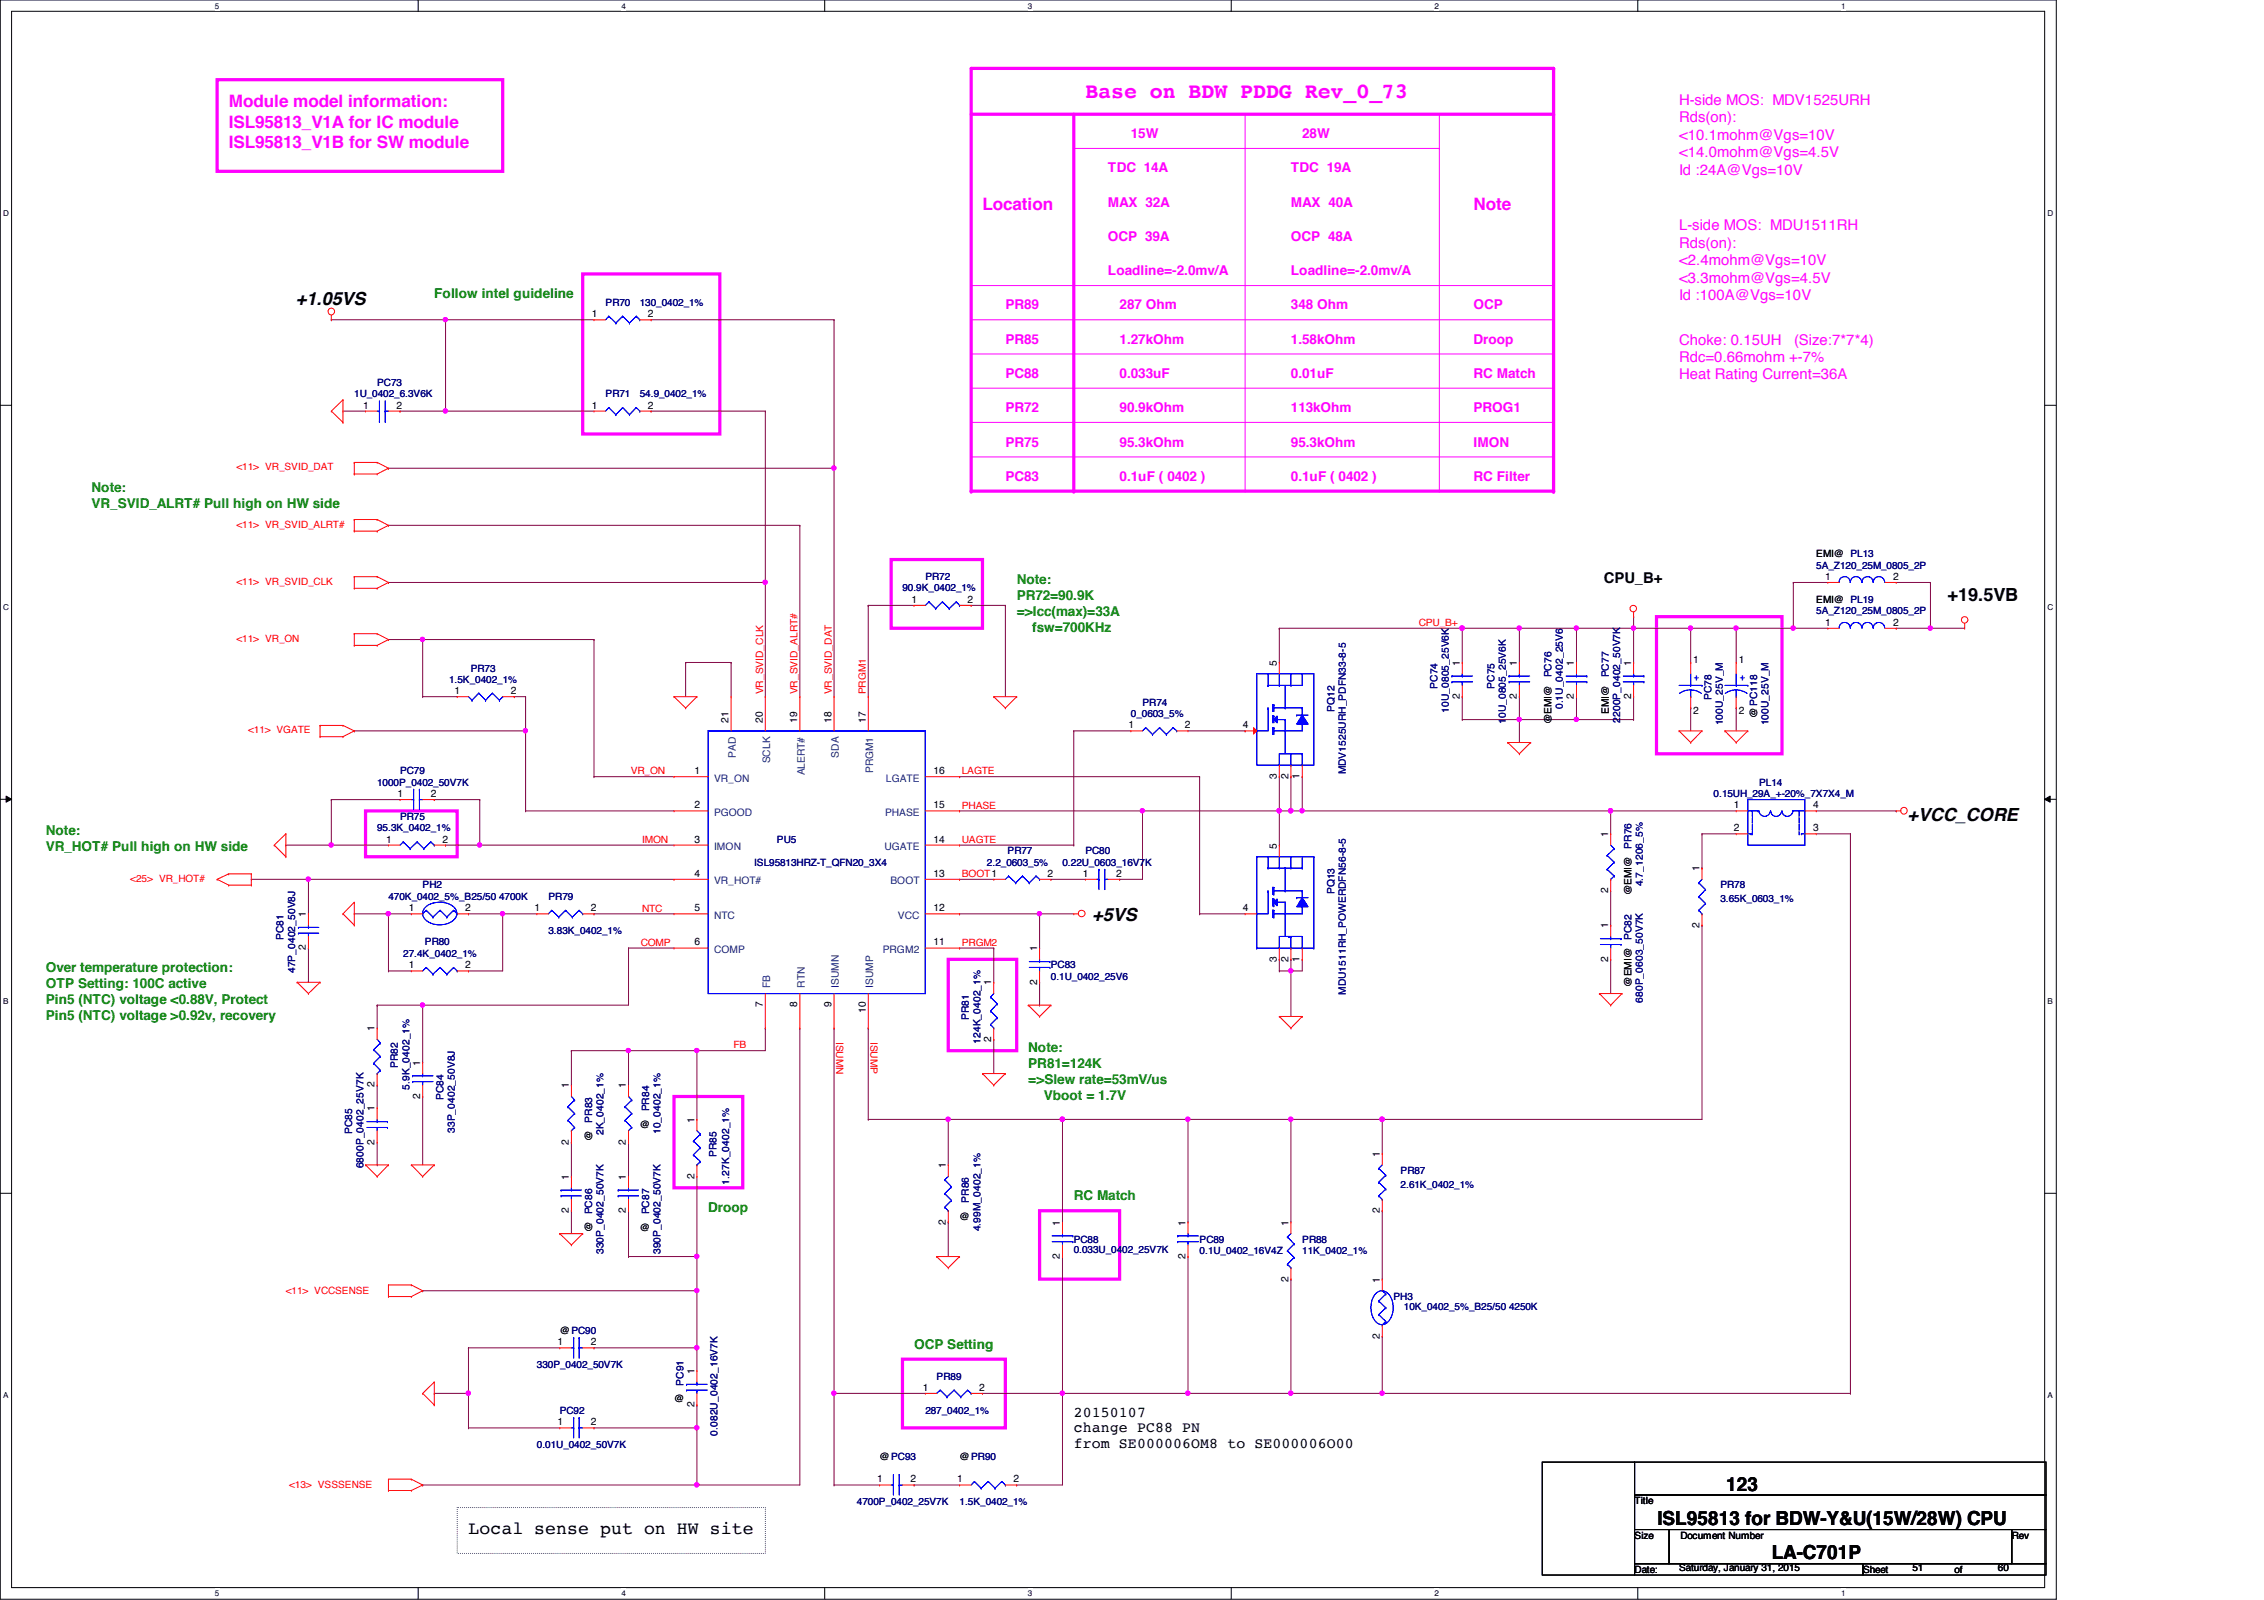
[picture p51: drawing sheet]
<svg xmlns="http://www.w3.org/2000/svg" width="297mm" height="210mm" viewBox="0 0 297 210" stroke-linecap="round" stroke-linejoin="round" font-family="sans-serif">
<defs><g id="words">
<text font-size="2.8" fill="#f0f" x="142.4" y="12.8">Base on BDW PDDG Rev_0_73</text>
<g font-size="2.5">
<text x="226.5" y="195.5">123</text>
<text x="217.5" y="200">ISL95813 for BDW-Y&amp;U(15W/28W) CPU</text>
<text x="232.4" y="204.5">LA-C701P</text>
</g>
<g font-size="2.4">
<text x="38.8" y="40">+1.05VS</text>
<text x="255.5" y="78.8">+19.5VB</text>
<text x="250.3" y="107.7">+VCC_CORE</text>
<text x="143.3" y="120.9">+5VS</text>
<text x="61.5" y="201.2">Local sense put on HW site</text>
</g>
<g font-size="2.2" fill="#f0f">
<text x="30" y="14.1">Module model information:</text>
<text x="30" y="16.8">ISL95813_V1A for IC module</text>
<text x="30" y="19.5">ISL95813_V1B for SW module</text>
<text x="128.9" y="27.5">Location</text>
<text x="193.3" y="27.5">Note</text>
</g>
<g font-size="1.9" fill="#f0f">
<text x="220.3" y="13.8">H-side MOS: MDV1525URH</text>
<text x="220.3" y="16">Rds(on):</text>
<text x="220.3" y="18.3">&lt;10.1mohm@Vgs=10V</text>
<text x="220.3" y="20.6">&lt;14.0mohm@Vgs=4.5V</text>
<text x="220.3" y="22.9">Id :24A@Vgs=10V</text>
<text x="220.3" y="30.2">L-side MOS: MDU1511RH</text>
<text x="220.3" y="32.5">Rds(on):</text>
<text x="220.3" y="34.8">&lt;2.4mohm@Vgs=10V</text>
<text x="220.3" y="37.1">&lt;3.3mohm@Vgs=4.5V</text>
<text x="220.3" y="39.4">Id :100A@Vgs=10V</text>
<text x="220.3" y="45.2">Choke: 0.15UH</text>
<text x="220.3" y="47.5">Rdc=0.66mohm +-7%</text>
<text x="235.4" y="45.2">(Size:7*7*4)</text>
<text x="220.3" y="49.8">Heat Rating Current=36A</text>
</g>
<g font-size="1.9">
<text x="210.4" y="76.5">CPU_B+</text>
<text x="140.9" y="185.8">20150107</text>
<text x="140.9" y="187.9">change PC88 PN</text>
<text x="140.9" y="190">from SE000006OM8 to SE000006O00</text>
</g>
<g font-size="1.8" fill="#f0f">
<text x="145.4" y="22.6">TDC 14A</text>
<text x="148.4" y="18.1">15W</text>
<text x="169.4" y="22.6">TDC 19A</text>
<text x="170.9" y="18.1">28W</text>
<text x="145.4" y="27.1">MAX 32A</text>
<text x="169.4" y="27.1">MAX 40A</text>
<text x="145.4" y="31.6">OCP 39A</text>
<text x="169.4" y="31.6">OCP 48A</text>
<text x="131.9" y="40.6">PR89</text>
<text x="145.4" y="36.1">Loadline=-2.0mv/A</text>
<text x="146.9" y="40.6">287 Ohm</text>
<text x="169.4" y="40.6">348 Ohm</text>
<text x="169.4" y="36.1">Loadline=-2.0mv/A</text>
<text x="193.3" y="40.6">OCP</text>
<text x="131.9" y="45.1">PR85</text>
<text x="146.9" y="45.1">1.27kOhm</text>
<text x="169.4" y="45.1">1.58kOhm</text>
<text x="193.3" y="45.1">Droop</text>
<text x="131.9" y="49.6">PC88</text>
<text x="146.9" y="49.6">0.033uF</text>
<text x="169.4" y="49.6">0.01uF</text>
<text x="193.3" y="49.6">RC Match</text>
<text x="131.9" y="54.1">PR72</text>
<text x="131.9" y="58.6">PR75</text>
<text x="146.9" y="54.1">90.9kOhm</text>
<text x="146.9" y="58.6">95.3kOhm</text>
<text x="169.4" y="54.1">113kOhm</text>
<text x="169.4" y="58.6">95.3kOhm</text>
<text x="193.3" y="54.1">PROG1</text>
<text x="193.3" y="58.6">IMON</text>
<text x="131.9" y="63.1">PC83</text>
<text x="146.9" y="63.1">0.1uF ( 0402 )</text>
<text x="169.4" y="63.1">0.1uF ( 0402 )</text>
<text x="193.3" y="63.1">RC Filter</text>
</g>
<g font-size="1.8" fill="#008000">
<text x="57" y="39.1">Follow intel guideline</text>
<text x="12" y="64.6">Note:</text>
<text x="12" y="66.7">VR_SVID_ALRT# Pull high on HW side</text>
<text x="133.4" y="76.6">Note:</text>
<text x="133.4" y="78.7">PR72=90.9K</text>
<text x="133.4" y="80.8">=&gt;Icc(max)=33A</text>
<text x="135.4" y="82.9">fsw=700KHz</text>
<text x="6" y="109.5">Note:</text>
<text x="6" y="111.6">VR_HOT# Pull high on HW side</text>
<text x="6" y="127.5">Over temperature protection:</text>
<text x="6" y="129.6">OTP Setting: 100C active</text>
<text x="6" y="131.7">Pin5 (NTC) voltage &lt;0.88V, Protect</text>
<text x="6" y="133.9">Pin5 (NTC) voltage &gt;0.92v, recovery</text>
<text x="134.9" y="138">Note:</text>
<text x="134.9" y="140.1">PR81=124K</text>
<text x="134.9" y="142.2">=&gt;Slew rate=53mV/us</text>
<text x="136.9" y="144.4">Vboot = 1.7V</text>
<text x="92.9" y="159">Droop</text>
<text x="140.9" y="157.5">RC Match</text>
<text x="119.9" y="177">OCP Setting</text>
</g>
<g font-size="1.4">
<text x="77.6" y="41.6">1</text>
<text x="85" y="41.6">2</text>
<text x="47.7" y="53.6">1</text>
<text x="52" y="53.6">2</text>
<text x="77.6" y="53.6">1</text>
<text x="85" y="53.6">2</text>
<text x="239.5" y="76.1">1</text>
<text x="248.4" y="76.1">2</text>
<text x="119.6" y="79.1">1</text>
<text x="127" y="79.1">2</text>
<text x="239.5" y="82.1">1</text>
<text x="248.4" y="82.1">2</text>
<text x="167.5" y="87.3" transform="rotate(-90 167.5 87.3)">5</text>
<text x="191.5" y="87.3" transform="rotate(-90 191.5 87.3)">1</text>
<text x="199" y="87.3" transform="rotate(-90 199 87.3)">1</text>
<text x="206.5" y="87.3" transform="rotate(-90 206.5 87.3)">1</text>
<text x="214" y="87.3" transform="rotate(-90 214 87.3)">1</text>
<text x="222.2" y="87">1</text>
<text x="228.1" y="87">1</text>
<text x="59.6" y="91.1">1</text>
<text x="67" y="91.1">2</text>
<text x="95.6" y="94.8" transform="rotate(-90 95.6 94.8)">21</text>
<text x="100.1" y="94.8" transform="rotate(-90 100.1 94.8)">20</text>
<text x="104.6" y="94.8" transform="rotate(-90 104.6 94.8)">19</text>
<text x="109.1" y="94.8" transform="rotate(-90 109.1 94.8)">18</text>
<text x="113.6" y="94.8" transform="rotate(-90 113.6 94.8)">17</text>
<text x="148.1" y="95.5">1</text>
<text x="155.4" y="95.5">2</text>
<text x="163.1" y="95.5">4</text>
<text x="191.5" y="91.7" transform="rotate(-90 191.5 91.7)">2</text>
<text x="199" y="91.7" transform="rotate(-90 199 91.7)">2</text>
<text x="206.5" y="91.7" transform="rotate(-90 206.5 91.7)">2</text>
<text x="214" y="91.7" transform="rotate(-90 214 91.7)">2</text>
<text x="222.2" y="93.7">2</text>
<text x="228.1" y="93.7">2</text>
<text x="91.1" y="101.6">1</text>
<text x="122.5" y="101.6">16</text>
<text x="52.2" y="104.6">1</text>
<text x="56.5" y="104.6">2</text>
<text x="91.1" y="106">2</text>
<text x="122.5" y="106">15</text>
<text x="167.5" y="102.2" transform="rotate(-90 167.5 102.2)">3</text>
<text x="169" y="102.2" transform="rotate(-90 169 102.2)">2</text>
<text x="170.5" y="102.2" transform="rotate(-90 170.5 102.2)">1</text>
<text x="227.5" y="106">1</text>
<text x="237.9" y="106">4</text>
<text x="50.7" y="110.5">1</text>
<text x="58" y="110.5">2</text>
<text x="91.1" y="110.5">3</text>
<text x="122.5" y="110.5">14</text>
<text x="167.5" y="111.3" transform="rotate(-90 167.5 111.3)">5</text>
<text x="211" y="109.8" transform="rotate(-90 211 109.8)">1</text>
<text x="227.5" y="109.1">2</text>
<text x="237.9" y="109.1">3</text>
<text x="53.6" y="119.5">1</text>
<text x="61" y="119.5">2</text>
<text x="70.1" y="119.5">1</text>
<text x="77.5" y="119.5">2</text>
<text x="91.1" y="115">4</text>
<text x="91.1" y="119.5">5</text>
<text x="122.5" y="119.5">12</text>
<text x="122.5" y="115">13</text>
<text x="137.5" y="115">2</text>
<text x="142.1" y="115">1</text>
<text x="146.4" y="115">2</text>
<text x="163.1" y="119.5">4</text>
<text x="211" y="117.2" transform="rotate(-90 211 117.2)">2</text>
<text x="223" y="114.3" transform="rotate(-90 223 114.3)">1</text>
<text x="40.1" y="124.7" transform="rotate(-90 40.1 124.7)">2</text>
<text x="40.1" y="120.3" transform="rotate(-90 40.1 120.3)">1</text>
<text x="91.1" y="124">6</text>
<text x="122.5" y="124">11</text>
<text x="136.1" y="124.8" transform="rotate(-90 136.1 124.8)">1</text>
<text x="211" y="121.8" transform="rotate(-90 211 121.8)">1</text>
<text x="223" y="121.7" transform="rotate(-90 223 121.7)">2</text>
<text x="53.6" y="127">1</text>
<text x="61" y="127">2</text>
<text x="130" y="129.3" transform="rotate(-90 130 129.3)">1</text>
<text x="136.1" y="129.2" transform="rotate(-90 136.1 129.2)">2</text>
<text x="167.5" y="126.2" transform="rotate(-90 167.5 126.2)">3</text>
<text x="169" y="126.2" transform="rotate(-90 169 126.2)">2</text>
<text x="170.5" y="126.2" transform="rotate(-90 170.5 126.2)">1</text>
<text x="211" y="126.2" transform="rotate(-90 211 126.2)">2</text>
<text x="49.1" y="135.3" transform="rotate(-90 49.1 135.3)">1</text>
<text x="100.1" y="132.2" transform="rotate(-90 100.1 132.2)">7</text>
<text x="104.6" y="132.2" transform="rotate(-90 104.6 132.2)">8</text>
<text x="109.1" y="132.2" transform="rotate(-90 109.1 132.2)">9</text>
<text x="113.6" y="132.9" transform="rotate(-90 113.6 132.9)">10</text>
<text x="130" y="136.7" transform="rotate(-90 130 136.7)">2</text>
<text x="49.1" y="142.7" transform="rotate(-90 49.1 142.7)">2</text>
<text x="55.1" y="139.8" transform="rotate(-90 55.1 139.8)">1</text>
<text x="74.6" y="142.8" transform="rotate(-90 74.6 142.8)">1</text>
<text x="82.1" y="142.8" transform="rotate(-90 82.1 142.8)">1</text>
<text x="49.1" y="145.8" transform="rotate(-90 49.1 145.8)">1</text>
<text x="55.1" y="144.2" transform="rotate(-90 55.1 144.2)">2</text>
<text x="91.1" y="147.3" transform="rotate(-90 91.1 147.3)">1</text>
<text x="49.1" y="150.2" transform="rotate(-90 49.1 150.2)">2</text>
<text x="74.6" y="154.8" transform="rotate(-90 74.6 154.8)">1</text>
<text x="74.6" y="150.2" transform="rotate(-90 74.6 150.2)">2</text>
<text x="82.1" y="154.8" transform="rotate(-90 82.1 154.8)">1</text>
<text x="82.1" y="150.2" transform="rotate(-90 82.1 150.2)">2</text>
<text x="91.1" y="154.6" transform="rotate(-90 91.1 154.6)">2</text>
<text x="124.1" y="153.3" transform="rotate(-90 124.1 153.3)">1</text>
<text x="181" y="151.8" transform="rotate(-90 181 151.8)">1</text>
<text x="74.6" y="159.2" transform="rotate(-90 74.6 159.2)">2</text>
<text x="82.1" y="159.2" transform="rotate(-90 82.1 159.2)">2</text>
<text x="124.1" y="160.7" transform="rotate(-90 124.1 160.7)">2</text>
<text x="139.1" y="160.8" transform="rotate(-90 139.1 160.8)">1</text>
<text x="155.5" y="160.8" transform="rotate(-90 155.5 160.8)">1</text>
<text x="169" y="160.8" transform="rotate(-90 169 160.8)">1</text>
<text x="181" y="159.2" transform="rotate(-90 181 159.2)">2</text>
<text x="139.1" y="165.1" transform="rotate(-90 139.1 165.1)">2</text>
<text x="155.5" y="165.1" transform="rotate(-90 155.5 165.1)">2</text>
<text x="169" y="168.1" transform="rotate(-90 169 168.1)">2</text>
<text x="181" y="168.3" transform="rotate(-90 181 168.3)">1</text>
<text x="73.1" y="176.5">1</text>
<text x="77.5" y="176.5">2</text>
<text x="181" y="175.6" transform="rotate(-90 181 175.6)">2</text>
<text x="91.1" y="184.6" transform="rotate(-90 91.1 184.6)">2</text>
<text x="91.1" y="180.3" transform="rotate(-90 91.1 180.3)">1</text>
<text x="121.1" y="182.5">1</text>
<text x="128.5" y="182.5">2</text>
<text x="73.1" y="187">1</text>
<text x="77.5" y="187">2</text>
<text x="115.1" y="194.5">1</text>
<text x="119.5" y="194.5">2</text>
<text x="125.6" y="194.5">1</text>
<text x="133" y="194.5">2</text>
</g>
<g font-size="1.4" fill="#004080">
<text x="96.6" y="99.4" transform="rotate(-90 96.6 99.4)">PAD</text>
<text x="101" y="100.2" transform="rotate(-90 101 100.2)">SCLK</text>
<text x="105.6" y="101.7" transform="rotate(-90 105.6 101.7)">ALERT#</text>
<text x="110.1" y="99.4" transform="rotate(-90 110.1 99.4)">SDA</text>
<text x="114.6" y="101.4" transform="rotate(-90 114.6 101.4)">PRGM1</text>
<text x="93.7" y="102.5">VR_ON</text>
<text x="93.7" y="107">PGOOD</text>
<text x="116.1" y="107">PHASE</text>
<text x="116.2" y="102.5">LGATE</text>
<text x="93.7" y="111.5">IMON</text>
<text x="116" y="111.5">UGATE</text>
<text x="93.7" y="116">VR_HOT#</text>
<text x="116.8" y="116">BOOT</text>
<text x="93.7" y="120.5">NTC</text>
<text x="93.7" y="125">COMP</text>
<text x="115.8" y="125">PRGM2</text>
<text x="117.8" y="120.5">VCC</text>
<text x="101" y="129.6" transform="rotate(-90 101 129.6)">FB</text>
<text x="105.6" y="129.6" transform="rotate(-90 105.6 129.6)">RTN</text>
<text x="110.1" y="129.6" transform="rotate(-90 110.1 129.6)">ISUMN</text>
<text x="114.6" y="129.6" transform="rotate(-90 114.6 129.6)">ISUMP</text>
</g>
<g font-size="1.3" fill="#000080">
<text x="79.5" y="40.1">PR70</text>
<text x="83.9" y="40.1">130_0402_1%</text>
<text x="46.5" y="52.1">1U_0402_6.3V6K</text>
<text x="49.5" y="50.6">PC73</text>
<text x="79.5" y="52.1">PR71</text>
<text x="83.9" y="52.1">54.9_0402_1%</text>
<text x="118.4" y="77.6">90.9K_0402_1%</text>
<text x="121.4" y="76.1">PR72</text>
<text x="238.3" y="74.6">5A_Z120_25M_0805_2P</text>
<text x="238.3" y="80.6">5A_Z120_25M_0805_2P</text>
<text x="58.9" y="89.6">1.5K_0402_1%</text>
<text x="61.8" y="88.1">PR73</text>
<text x="203.6" y="88.9" transform="rotate(-90 203.6 88.9)">PC76</text>
<text x="211.1" y="88.9" transform="rotate(-90 211.1 88.9)">PC77</text>
<text x="148.4" y="94.1">0_0603_5%</text>
<text x="149.9" y="92.6">PR74</text>
<text x="175.1" y="93.3" transform="rotate(-90 175.1 93.3)">PQ12</text>
<text x="188.6" y="90.3" transform="rotate(-90 188.6 90.3)">PC74</text>
<text x="190.1" y="93.5" transform="rotate(-90 190.1 93.5)">10U_0805_25V6K</text>
<text x="196.1" y="90.3" transform="rotate(-90 196.1 90.3)">PC75</text>
<text x="197.6" y="95" transform="rotate(-90 197.6 95)">10U_0805_25V6K</text>
<text x="205.1" y="93" transform="rotate(-90 205.1 93)">0.1U_0402_25V6</text>
<text x="212.6" y="94.8" transform="rotate(-90 212.6 94.8)">2200P_0402_50V7K</text>
<text x="224.5" y="91.9" transform="rotate(-90 224.5 91.9)">PC78</text>
<text x="226.1" y="95.2" transform="rotate(-90 226.1 95.2)">100U_25V_M</text>
<text x="232" y="95.2" transform="rotate(-90 232 95.2)">100U_25V_M</text>
<text x="52.5" y="101.6">PC79</text>
<text x="176.6" y="101.6" transform="rotate(-90 176.6 101.6)">MDV1525URH_PDFN33-8-5</text>
<text x="49.5" y="103.1">1000P_0402_50V7K</text>
<text x="52.5" y="107.6">PR75</text>
<text x="224.8" y="104.6">0.15UH_29A_+-20%_7X7X4_M</text>
<text x="230.8" y="103.1">PL14</text>
<text x="49.5" y="109.1">95.3K_0402_1%</text>
<text x="98.9" y="113.6">ISL95813HRZ-T_QFN20_3X4</text>
<text x="101.9" y="110.6">PU5</text>
<text x="129.5" y="113.6">2.2_0603_5%</text>
<text x="132.2" y="112.1">PR77</text>
<text x="139.4" y="113.6">0.22U_0603_16V7K</text>
<text x="142.4" y="112.1">PC80</text>
<text x="214" y="111.3" transform="rotate(-90 214 111.3)">PR76</text>
<text x="51" y="118.1">470K_0402_5%_B25/50 4700K</text>
<text x="55.5" y="116.5">PH2</text>
<text x="72" y="118.1">PR79</text>
<text x="175.1" y="117.3" transform="rotate(-90 175.1 117.3)">PQ13</text>
<text x="215.6" y="116.3" transform="rotate(-90 215.6 116.3)">4.7_1206_5%</text>
<text x="225.7" y="116.5">PR78</text>
<text x="225.7" y="118.4">3.65K_0603_1%</text>
<text x="37.2" y="123.3" transform="rotate(-90 37.2 123.3)">PC81</text>
<text x="52.9" y="125.6">27.4K_0402_1%</text>
<text x="55.7" y="124">PR80</text>
<text x="72" y="122.6">3.83K_0402_1%</text>
<text x="214" y="123.3" transform="rotate(-90 214 123.3)">PC82</text>
<text x="38.7" y="127.7" transform="rotate(-90 38.7 127.7)">47P_0402_50V8J</text>
<text x="137.9" y="127">PC83</text>
<text x="137.9" y="128.6">0.1U_0402_25V6</text>
<text x="176.6" y="130.5" transform="rotate(-90 176.6 130.5)">MDU1511RH_POWERDFN56-8-5</text>
<text x="215.6" y="131.6" transform="rotate(-90 215.6 131.6)">680P_0603_50V7K</text>
<text x="127.1" y="133.8" transform="rotate(-90 127.1 133.8)">PR81</text>
<text x="128.6" y="136.9" transform="rotate(-90 128.6 136.9)">124K_0402_1%</text>
<text x="52.2" y="140.1" transform="rotate(-90 52.2 140.1)">PR82</text>
<text x="53.7" y="143" transform="rotate(-90 53.7 143)">5.9K_0402_1%</text>
<text x="46.2" y="148.8" transform="rotate(-90 46.2 148.8)">PC85</text>
<text x="58.2" y="144.3" transform="rotate(-90 58.2 144.3)">PC84</text>
<text x="59.7" y="148.6" transform="rotate(-90 59.7 148.6)">33P_0402_50V8J</text>
<text x="77.7" y="147.3" transform="rotate(-90 77.7 147.3)">PR83</text>
<text x="79.2" y="148.9" transform="rotate(-90 79.2 148.9)">2K_0402_1%</text>
<text x="85.2" y="145.8" transform="rotate(-90 85.2 145.8)">PR84</text>
<text x="86.7" y="148.8" transform="rotate(-90 86.7 148.8)">10_0402_1%</text>
<text x="47.7" y="153.3" transform="rotate(-90 47.7 153.3)">6800P_0402_25V7K</text>
<text x="94" y="151.8" transform="rotate(-90 94 151.8)">PR85</text>
<text x="95.7" y="155.4" transform="rotate(-90 95.7 155.4)">1.27K_0402_1%</text>
<text x="183.8" y="154">PR87</text>
<text x="183.8" y="155.8">2.61K_0402_1%</text>
<text x="77.7" y="159.3" transform="rotate(-90 77.7 159.3)">PC86</text>
<text x="85.2" y="159.3" transform="rotate(-90 85.2 159.3)">PC87</text>
<text x="127.1" y="157.8" transform="rotate(-90 127.1 157.8)">PR86</text>
<text x="128.6" y="161.5" transform="rotate(-90 128.6 161.5)">4.99M_0402_1%</text>
<text x="79.2" y="164.5" transform="rotate(-90 79.2 164.5)">330P_0402_50V7K</text>
<text x="86.7" y="164.5" transform="rotate(-90 86.7 164.5)">390P_0402_50V7K</text>
<text x="140.9" y="163">PC88</text>
<text x="140.9" y="164.4">0.033U_0402_25V7K</text>
<text x="157.4" y="163">PC89</text>
<text x="157.4" y="164.5">0.1U_0402_16V4Z</text>
<text x="170.9" y="163">PR88</text>
<text x="170.9" y="164.5">11K_0402_1%</text>
<text x="182.8" y="170.5">PH3</text>
<text x="184.2" y="171.9">10K_0402_5%_B25/50 4250K</text>
<text x="70.4" y="179.5">330P_0402_50V7K</text>
<text x="73.4" y="185.5">PC92</text>
<text x="89.7" y="181.8" transform="rotate(-90 89.7 181.8)">PC91</text>
<text x="121.4" y="185.5">287_0402_1%</text>
<text x="122.9" y="181">PR89</text>
<text x="70.4" y="190">0.01U_0402_50V7K</text>
<text x="94.1" y="188.3" transform="rotate(-90 94.1 188.3)">0.082U_0402_16V7K</text>
<text x="112.4" y="197.5">4700P_0402_25V7K</text>
<text x="125.9" y="197.5">1.5K_0402_1%</text>
</g>
<g font-size="1.3" fill="#f00">
<text x="31" y="61.7">&lt;11&gt; VR_SVID_DAT</text>
<text x="31" y="69.2">&lt;11&gt; VR_SVID_ALRT#</text>
<text x="31" y="76.7">&lt;11&gt; VR_SVID_CLK</text>
<text x="186.1" y="82.1">CPU_B+</text>
<text x="31" y="84.2">&lt;11&gt; VR_ON</text>
<text x="100.1" y="91.1" transform="rotate(-90 100.1 91.1)">VR_SVID_CLK</text>
<text x="104.6" y="91.1" transform="rotate(-90 104.6 91.1)">VR_SVID_ALRT#</text>
<text x="109.1" y="91.1" transform="rotate(-90 109.1 91.1)">VR_SVID_DAT</text>
<text x="113.6" y="91.1" transform="rotate(-90 113.6 91.1)">PRGM1</text>
<text x="32.6" y="96.2">&lt;11&gt; VGATE</text>
<text x="82.8" y="101.6">VR_ON</text>
<text x="126.2" y="101.6">LAGTE</text>
<text x="126.2" y="106.1">PHASE</text>
<text x="84.2" y="110.6">IMON</text>
<text x="126.2" y="110.6">UAGTE</text>
<text x="17.1" y="115.7">&lt;25&gt; VR_HOT#</text>
<text x="84.2" y="119.6">NTC</text>
<text x="126.2" y="115.1">BOOT1</text>
<text x="84.1" y="124.1">COMP</text>
<text x="126.2" y="124.1">PRGM2</text>
<text x="96.2" y="137.5">FB</text>
<text x="109.7" y="136.7" transform="rotate(90 109.7 136.7)">ISUMN</text>
<text x="114.2" y="136.7" transform="rotate(90 114.2 136.7)">ISUMP</text>
<text x="37.5" y="169.8">&lt;11&gt; VCCSENSE</text>
<text x="37.9" y="195.2">&lt;13&gt; VSSSENSE</text>
</g>
<g font-size="1.3">
<text x="238.3" y="73.1">EMI@ PL13</text>
<text x="238.3" y="79.1">EMI@ PL19</text>
<text x="203.6" y="95" transform="rotate(-90 203.6 95)">@EMI@</text>
<text x="211.1" y="93.6" transform="rotate(-90 211.1 93.6)">EMI@</text>
<text x="230.5" y="94.2" transform="rotate(-90 230.5 94.2)">@ PC118</text>
<text x="214" y="117.5" transform="rotate(-90 214 117.5)">@EMI@</text>
<text x="214" y="129.5" transform="rotate(-90 214 129.5)">@EMI@</text>
<text x="77.7" y="149.7" transform="rotate(-90 77.7 149.7)">@</text>
<text x="83.9" y="148">@</text>
<text x="77.7" y="161.7" transform="rotate(-90 77.7 161.7)">@</text>
<text x="83.9" y="161.5">@</text>
<text x="125.9" y="160">@</text>
<text x="73.4" y="175">@PC90</text>
<text x="88.4" y="184">@</text>
<text x="115.4" y="191.5">@PC93</text>
<text x="125.9" y="191.5">@PR90</text>
<text x="214.5" y="197.3">Title</text>
<text x="214.5" y="201.8">Size</text>
<text x="220.5" y="201.8">Document Number</text>
<text x="263.9" y="201.8">Rev</text>
<text x="214.5" y="206.3">Date:</text>
<text x="220.3" y="206.2">Saturday, January 31, 2015</text>
<text x="244.4" y="206.3">Sheet</text>
<text x="250.9" y="206.2">51</text>
<text x="256.5" y="206.3">of</text>
<text x="262.1" y="206.2">60</text>
</g>
<g font-size="1.3" fill="#00f">
<text x="222.2" y="89.3">+</text>
<text x="228.3" y="89.3">+</text>
</g>
<g font-size="1.1">
<text x="28.2" y="1.1">5</text>
<text x="81.5" y="1.1">4</text>
<text x="134.9" y="1.1">3</text>
<text x="188.2" y="1.1">2</text>
<text x="241.6" y="1.1">1</text>
<text x=".4" y="28.3">D</text>
<text x="268.6" y="28.3">D</text>
<text x=".4" y="80">C</text>
<text x="268.6" y="80">C</text>
<text x=".4" y="131.7">B</text>
<text x="268.6" y="131.7">B</text>
<text x=".4" y="183.3">A</text>
<text x="268.6" y="183.3">A</text>
<text x="28.2" y="209.4">5</text>
<text x="81.5" y="209.4">4</text>
<text x="134.9" y="209.4">3</text>
<text x="188.2" y="209.4">2</text>
<text x="241.6" y="209.4">1</text>
</g>
</g></defs>
<path d="M0 0h269.8v209.8h-269.8zM1.5 1.5h266.8v206.8h-266.8z" fill="none" stroke="#000" stroke-width=".13"/>
<g fill="#fff">
<path d="M28.2 .2h.6v1.2h-.6z"/>
<path d="M28.2 208.4h.6v1.2h-.6z"/>
</g>
<path d="M54.9 0v1.5M54.9 208.3v1.5" fill="none" stroke="#000" stroke-width=".13"/>
<g fill="#fff">
<path d="M81.5 .2h.6v1.2h-.6z"/>
<path d="M81.5 208.4h.6v1.2h-.6z"/>
</g>
<path d="M108.2 0v1.5M108.2 208.3v1.5" fill="none" stroke="#000" stroke-width=".13"/>
<g fill="#fff">
<path d="M134.9 .2h.6v1.2h-.6z"/>
<path d="M134.9 208.4h.6v1.2h-.6z"/>
</g>
<path d="M161.5 0v1.5M161.5 208.3v1.5" fill="none" stroke="#000" stroke-width=".13"/>
<g fill="#fff">
<path d="M188.2 .2h.6v1.2h-.6z"/>
<path d="M188.2 208.4h.6v1.2h-.6z"/>
</g>
<path d="M214.9 0v1.5M214.9 208.3v1.5" fill="none" stroke="#000" stroke-width=".13"/>
<g fill="#fff">
<path d="M241.6 .2h.5v1.2h-.5z"/>
<path d="M241.6 208.4h.5v1.2h-.5z"/>
<path d="M.4 27.3h.8v1.2h-.8z"/>
<path d="M268.6 27.3h.8v1.2h-.8z"/>
<path d="M.4 79h.8v1.2h-.8z"/>
<path d="M268.6 79h.8v1.2h-.8z"/>
</g>
<path d="M0 53.2h1.5M268.3 53.2h1.4" fill="none" stroke="#000" stroke-width=".13"/>
<g fill="#fff">
<path d="M.4 130.7h.7v1.2h-.7z"/>
<path d="M268.6 130.7h.8v1.2h-.8z"/>
</g>
<path d="M0 104.9h1.5M.8 104.4l.7 .5-.7 .3zM268.3 104.9l.7-.5v.8zM268.3 104.9h1.4" fill="none" stroke="#000" stroke-width=".13"/>
<path d="M.8 104.4l.7 .5-.7 .3zM268.3 104.9l.7-.5v.8z" fill="#000"/>
<g fill="#fff">
<path d="M.4 182.4h.7v1.2h-.7z"/>
<path d="M268.6 182.4h.8v1.2h-.8z"/>
</g>
<path d="M0 156.5h1.5M268.3 156.5h1.4" fill="none" stroke="#000" stroke-width=".13"/>
<path d="M60 197.8h40.4v6h-40.4z" fill="none" stroke="#000" stroke-width=".13" stroke-dasharray="0 .3"/>
<path d="M28.5 10.5h37.5v12h-37.5zM127.4 64.4h76.4" fill="none" stroke="#f0f" stroke-width=".42"/>
<path d="M140.9 19.5h47.9M188.8 19.5h.1M127.4 59.9h76.4M203.8 59.9h.1" fill="none" stroke="#f0f" stroke-width=".13"/>
<circle cx="203.8" cy="64.4" r=".21" fill="#f0f"/>
<path d="M163.4 15v49.4M188.8 15v49.4M163.4 64.4h.1M188.8 64.4h.1" fill="none" stroke="#f0f" stroke-width=".13"/>
<path d="M140.9 15v49.4" fill="none" stroke="#f0f" stroke-width=".42"/>
<circle cx="140.9" cy="64.4" r=".21" fill="#f0f"/>
<path d="M127.4 55.4h76.4M203.8 55.4h.1" fill="none" stroke="#f0f" stroke-width=".13"/>
<path d="M127.4 15h76.4" fill="none" stroke="#f0f" stroke-width=".42"/>
<circle cx="203.8" cy="15" r=".21" fill="#f0f"/>
<path d="M203.8 9v55.4" fill="none" stroke="#f0f" stroke-width=".42"/>
<circle cx="203.8" cy="64.4" r=".21" fill="#f0f"/>
<path d="M127.4 37.5h76.4M203.8 37.5h.1M127.4 42h76.4M127.4 46.4h76.4M127.4 50.9h76.4M203.8 42h.1M203.8 46.4h.1M203.8 50.9h.1" fill="none" stroke="#f0f" stroke-width=".13"/>
<path d="M127.4 9h76.4" fill="none" stroke="#f0f" stroke-width=".42"/>
<circle cx="203.8" cy="9" r=".21" fill="#f0f"/>
<path d="M127.4 9v55.4" fill="none" stroke="#f0f" stroke-width=".42"/>
<circle cx="127.4" cy="64.4" r=".21" fill="#f0f"/>
<path d="M76.5 35.9h17.9v21h-17.9zM116.9 73.4h12v9h-12zM217.3 80.9h16.5v18h-16.5zM48 106.4h12v6h-12zM124.4 125.9h9v11.9h-9zM88.4 143.8h9v12h-9zM136.4 158.8h10.5v9h-10.5zM118.4 178.3h13.5v9h-13.5z" fill="none" stroke="#f0f" stroke-width=".42"/>
<path d="M191.9 91.4h.1M191.9 91.4v3M199.3 91.4h.1M199.3 94.4h.1M199.3 91.4v6" fill="none" stroke="#800040" stroke-width=".13"/>
<circle cx="199.3" cy="94.4" r=".29" fill="#f0f"/>
<circle cx="199.3" cy="94.4" r=".29" fill="none" stroke="#f0f" stroke-width=".13"/>
<path d="M191.9 82.4h.1M191.9 82.4v4.5" fill="none" stroke="#800040" stroke-width=".13"/>
<circle cx="191.8" cy="82.4" r=".29" fill="#f0f"/>
<circle cx="191.8" cy="82.4" r=".29" fill="none" stroke="#f0f" stroke-width=".13"/>
<path d="M191.9 94.4h.1M191.9 94.4h7.4M199.3 82.4h.1M199.3 82.4v4.5M66 119.9h.1M66 119.9v7.5" fill="none" stroke="#800040" stroke-width=".13"/>
<circle cx="65.9" cy="119.9" r=".29" fill="#f0f"/>
<circle cx="65.9" cy="119.9" r=".29" fill="none" stroke="#f0f" stroke-width=".13"/>
<path d="M51 119.9h.1M51 119.9v7.5M61.5 127.4h.1M61.5 127.4h4.5" fill="none" stroke="#800040" stroke-width=".13"/>
<circle cx="50.9" cy="119.9" r=".29" fill="#f0f"/>
<circle cx="50.9" cy="119.9" r=".29" fill="none" stroke="#f0f" stroke-width=".13"/>
<path d="M167.8 106.4h.1M167.8 106.4v4.5M170.9 101.9h.1M170.9 101.9v4.5M51 127.4h.1M51 127.4h3" fill="none" stroke="#800040" stroke-width=".13"/>
<circle cx="167.8" cy="106.4" r=".29" fill="#f0f"/>
<circle cx="167.8" cy="106.4" r=".29" fill="none" stroke="#f0f" stroke-width=".13"/>
<path d="M167.8 127.4h.1M167.8 125.9h.1M167.8 127.4h1.6M167.8 125.9v1.5M169.4 125.9h.1M169.4 127.4h.1M169.4 125.9v7.4" fill="none" stroke="#800040" stroke-width=".13"/>
<circle cx="169.3" cy="127.4" r=".29" fill="#f0f"/>
<circle cx="169.3" cy="127.4" r=".29" fill="none" stroke="#f0f" stroke-width=".13"/>
<path d="M167.8 82.4h.1M167.8 82.4v4.5M167.8 101.9h.1M167.8 101.9v4.5" fill="none" stroke="#800040" stroke-width=".13"/>
<circle cx="167.8" cy="106.4" r=".29" fill="#f0f"/>
<circle cx="167.8" cy="106.4" r=".29" fill="none" stroke="#f0f" stroke-width=".13"/>
<path d="M169.4 101.9h.1M169.4 101.9v4.5" fill="none" stroke="#800040" stroke-width=".13"/>
<circle cx="169.3" cy="106.4" r=".29" fill="#f0f"/>
<circle cx="169.3" cy="106.4" r=".29" fill="none" stroke="#f0f" stroke-width=".13"/>
<g fill="none" stroke="#800040" stroke-width=".13">
<path d="M51 119.9h.1M51 119.9h3M137.9 115.4h.1M137.9 115.4h4.5M157.4 119.9h.1M157.4 119.9h6M211.3 106.4h.1M211.3 106.4v3M169.4 127.4h.1M170.9 125.9h.1M170.9 125.9v1.5h-1.5M211.3 125.9h.1"/>
<path d="M211.3 125.9v4.4"/>
</g>
<circle cx="211.3" cy="106.4" r=".29" fill="#f0f"/>
<circle cx="211.3" cy="106.4" r=".29" fill="none" stroke="#f0f" stroke-width=".13"/>
<path d="M191.9 82.4h.1M191.9 82.4h7.4M40.5 115.4h.1M40.5 115.4v4.5M40.5 124.4h.1M40.5 124.4v4.5" fill="none" stroke="#800040" stroke-width=".13"/>
<circle cx="191.8" cy="82.4" r=".29" fill="#f0f"/>
<circle cx="191.8" cy="82.4" r=".29" fill="none" stroke="#f0f" stroke-width=".13"/>
<path d="M167.8 82.4h.1M167.8 82.4h24.1M40.5 115.4h.1M40.5 115.4h47.9M61.5 119.9h.1M61.5 119.9h4.5" fill="none" stroke="#800040" stroke-width=".13"/>
<circle cx="40.4" cy="115.3" r=".29" fill="#f0f"/>
<circle cx="40.4" cy="115.3" r=".29" fill="none" stroke="#f0f" stroke-width=".13"/>
<path d="M206.8 94.4h.1M206.8 94.4h7.5" fill="none" stroke="#800040" stroke-width=".13"/>
<circle cx="206.8" cy="94.4" r=".29" fill="#f0f"/>
<circle cx="206.8" cy="94.4" r=".29" fill="none" stroke="#f0f" stroke-width=".13"/>
<path d="M109.4 61.4h.1M109.4 61.4v30M131.9 79.4h.1M131.9 79.4v12" fill="none" stroke="#800040" stroke-width=".13"/>
<circle cx="109.4" cy="61.4" r=".29" fill="#f0f"/>
<circle cx="109.4" cy="61.4" r=".29" fill="none" stroke="#f0f" stroke-width=".13"/>
<path d="M51 76.4h.1M51 76.4h49.4" fill="none" stroke="#800040" stroke-width=".13"/>
<circle cx="100.4" cy="76.4" r=".29" fill="#f0f"/>
<circle cx="100.4" cy="76.4" r=".29" fill="none" stroke="#f0f" stroke-width=".13"/>
<g fill="none" stroke="#800040" stroke-width=".13">
<path d="M43.5 42h.1M43.5 42h34.4M58.5 42h.1M58.5 53.9h.1M58.5 53.9h19.4M58.5 42v11.9M85.4 42h.1M85.4 53.9h.1M85.4 42h24M85.4 53.9h15M109.4 42h.1M109.4 42v19.4h-58.4"/>
<path d="M51 68.9h.1M51 61.4h.1M51 68.9h53.9"/>
</g>
<circle cx="58.4" cy="53.9" r=".29" fill="#f0f"/>
<circle cx="58.4" cy="53.9" r=".29" fill="none" stroke="#f0f" stroke-width=".13"/>
<circle cx="58.4" cy="41.9" r=".29" fill="#f0f"/>
<circle cx="58.4" cy="41.9" r=".29" fill="none" stroke="#f0f" stroke-width=".13"/>
<path d="M46.5 95.9h.1M46.5 95.9h22.5M67.5 91.4h.1M67.5 91.4h1.5M77.9 83.9h.1M77.9 83.9v18M62.9 110.9h.1M62.9 110.9h25.5M77.9 101.9h.1M77.9 101.9h10.5" fill="none" stroke="#800040" stroke-width=".13"/>
<circle cx="62.9" cy="110.8" r=".29" fill="#f0f"/>
<circle cx="62.9" cy="110.8" r=".29" fill="none" stroke="#f0f" stroke-width=".13"/>
<path d="M43.5 110.9h.1M43.5 110.9h7.5M57 104.9h.1M57 104.9h5.9M58.5 110.9h.1M62.9 104.9h.1M62.9 104.9v6h-4.4" fill="none" stroke="#800040" stroke-width=".13"/>
<circle cx="43.4" cy="110.8" r=".29" fill="#f0f"/>
<circle cx="43.4" cy="110.8" r=".29" fill="none" stroke="#f0f" stroke-width=".13"/>
<path d="M43.5 104.9h.1M43.5 104.9h9M43.5 104.9v6M55.5 131.9h.1M55.5 131.9v7.5M55.5 143.8h.1M55.5 143.8v9M75 149.9h.1M75 158.8h.1M75 149.9v4.4M75 158.8v3" fill="none" stroke="#800040" stroke-width=".13"/>
<circle cx="55.4" cy="131.8" r=".29" fill="#f0f"/>
<circle cx="55.4" cy="131.8" r=".29" fill="none" stroke="#f0f" stroke-width=".13"/>
<path d="M90 86.9h.1M90 86.9v4.5M49.5 131.9h.1M49.5 131.9h6M49.5 131.9v3M77.9 176.8h.1M77.9 176.8h13.5M91.4 176.8h.1M91.4 176.8v3" fill="none" stroke="#800040" stroke-width=".13"/>
<circle cx="91.4" cy="176.8" r=".29" fill="#f0f"/>
<circle cx="91.4" cy="176.8" r=".29" fill="none" stroke="#f0f" stroke-width=".13"/>
<path d="M61.5 176.8h.1M61.5 176.8h11.9M61.5 176.8v6h-4.5M57 182.8h.1M61.5 187.3h.1M61.5 187.3h11.9M77.9 187.3h.1M91.4 184.3h.1M91.4 184.3v3h-13.5" fill="none" stroke="#800040" stroke-width=".13"/>
<circle cx="61.4" cy="182.8" r=".29" fill="#f0f"/>
<circle cx="61.4" cy="182.8" r=".29" fill="none" stroke="#f0f" stroke-width=".13"/>
<path d="M91.4 169.3h.1M91.4 169.3v7.5M61.5 182.8h.1M61.5 182.8v4.5" fill="none" stroke="#800040" stroke-width=".13"/>
<circle cx="91.4" cy="169.3" r=".29" fill="#f0f"/>
<circle cx="91.4" cy="169.3" r=".29" fill="none" stroke="#f0f" stroke-width=".13"/>
<path d="M55.5 194.8h.1M91.4 187.3h.1M91.4 187.3v7.5h-35.9" fill="none" stroke="#800040" stroke-width=".13"/>
<circle cx="91.4" cy="194.8" r=".29" fill="#f0f"/>
<circle cx="91.4" cy="194.8" r=".29" fill="none" stroke="#f0f" stroke-width=".13"/>
<circle cx="91.4" cy="187.3" r=".29" fill="#f0f"/>
<circle cx="91.4" cy="187.3" r=".29" fill="none" stroke="#f0f" stroke-width=".13"/>
<path d="M181.4 146.9h.1M181.4 146.9h41.9M91.4 194.8h.1M91.4 194.8h13.5" fill="none" stroke="#800040" stroke-width=".13"/>
<circle cx="181.3" cy="146.8" r=".29" fill="#f0f"/>
<circle cx="181.3" cy="146.8" r=".29" fill="none" stroke="#f0f" stroke-width=".13"/>
<g fill="none" stroke="#800040" stroke-width=".13">
<path d="M45 53.9h.1M45 53.9h3M52.5 53.9h.1M52.5 53.9h6M55.5 83.9h.1M55.5 83.9h22.4M37.5 110.9h.1M37.5 110.9h6M46.5 119.9h.1M46.5 119.9h4.5M66 119.9h.1M66 119.9h4.4"/>
<path d="M77.9 119.9h.1M77.9 119.9h10.5M55.5 169.3h.1M55.5 169.3h35.9M181.4 182.8h.1M181.4 182.8h61.4"/>
</g>
<circle cx="55.4" cy="83.9" r=".29" fill="#f0f"/>
<circle cx="55.4" cy="83.9" r=".29" fill="none" stroke="#f0f" stroke-width=".13"/>
<g fill="none" stroke="#800040" stroke-width=".13">
<path d="M100.4 76.4h.1M100.4 76.4v15M104.9 68.9h.1M104.9 68.9v22.5M69 95.9h.1M69 95.9v10.5M90 86.9h.1M90 86.9h5.9M95.9 86.9h.1M95.9 86.9v4.5M140.9 95.9v15M214.3 80.9h.1"/>
<path d="M214.3 80.9v1.5M235.3 82.4h.1M235.3 82.4h4.5M33 115.4h.1M33 115.4h7.5M69 106.4h.1M69 106.4h19.4M140.9 110.9h.1M55.5 131.9h.1M55.5 131.9h27M223.3 121.4h.1M223.3 121.4v25.5"/>
</g>
<circle cx="68.9" cy="95.9" r=".29" fill="#f0f"/>
<circle cx="68.9" cy="95.9" r=".29" fill="none" stroke="#f0f" stroke-width=".13"/>
<g fill="none" stroke="#800040" stroke-width=".13">
<path d="M69 91.4h.1M69 91.4v4.5M82.5 124.4h.1M82.5 124.4v7.5M82.5 124.4h5.9M91.4 137.8h.1M91.4 137.8v9.1M104.9 134.9h.1M104.9 134.9v59.9M109.4 134.9h.1M109.4 134.9v47.9M113.9 134.9h.1"/>
<path d="M113.9 134.9v12"/>
</g>
<circle cx="91.4" cy="137.8" r=".29" fill="#f0f"/>
<circle cx="91.4" cy="137.8" r=".29" fill="none" stroke="#f0f" stroke-width=".13"/>
<path d="M136.4 119.9h.1M136.4 119.9h4.5M125.9 124.4h.1M125.9 124.4h4.5M130.4 124.4h.1M130.4 136.4h.1M130.4 124.4v4.5M130.4 136.4v4.4" fill="none" stroke="#800040" stroke-width=".13"/>
<circle cx="136.4" cy="119.9" r=".29" fill="#f0f"/>
<circle cx="136.4" cy="119.9" r=".29" fill="none" stroke="#f0f" stroke-width=".13"/>
<g fill="none" stroke="#800040" stroke-width=".13">
<path d="M125.9 101.9h.1M125.9 110.9h.1M125.9 115.4h.1M125.9 106.4h.1M125.9 101.9h31.5M125.9 110.9h15M125.9 115.4h4.5M125.9 106.4h24M146.9 115.4h.1M149.9 106.4h.1M149.9 106.4v9h-3M157.4 101.9h.1"/>
<path d="M157.4 101.9v18M169.4 106.4h.1M169.4 106.4h1.5"/>
</g>
<circle cx="169.3" cy="106.4" r=".29" fill="#f0f"/>
<circle cx="169.3" cy="106.4" r=".29" fill="none" stroke="#f0f" stroke-width=".13"/>
<path d="M113.9 79.4h.1M113.9 79.4v12M113.9 79.4h6M127.4 79.4h.1M127.4 79.4h4.5M170.9 106.4h.1M170.9 106.4h40.4M91.4 137.8h.1M91.4 137.8h9" fill="none" stroke="#800040" stroke-width=".13"/>
<circle cx="170.8" cy="106.4" r=".29" fill="#f0f"/>
<circle cx="170.8" cy="106.4" r=".29" fill="none" stroke="#f0f" stroke-width=".13"/>
<path d="M109.4 182.8h.1M109.4 194.8h.1M109.4 182.8h12M109.4 194.8h6M109.4 182.8v12" fill="none" stroke="#800040" stroke-width=".13"/>
<circle cx="109.4" cy="182.8" r=".29" fill="#f0f"/>
<circle cx="109.4" cy="182.8" r=".29" fill="none" stroke="#f0f" stroke-width=".13"/>
<path d="M139.4 146.9h.1M139.4 146.9v13.4M139.4 164.8h.1M139.4 164.8v30h-6M155.9 164.8h.1M155.9 164.8v18M119.9 194.8h.1M119.9 194.8h6M128.9 182.8h.1M128.9 182.8h10.5M133.4 194.8h.1M139.4 182.8h.1" fill="none" stroke="#800040" stroke-width=".13"/>
<circle cx="155.8" cy="182.8" r=".29" fill="#f0f"/>
<circle cx="155.8" cy="182.8" r=".29" fill="none" stroke="#f0f" stroke-width=".13"/>
<path d="M139.4 182.8h.1M139.4 182.8h16.5" fill="none" stroke="#800040" stroke-width=".13"/>
<circle cx="139.4" cy="182.8" r=".29" fill="#f0f"/>
<circle cx="139.4" cy="182.8" r=".29" fill="none" stroke="#f0f" stroke-width=".13"/>
<path d="M169.4 167.8h.1M169.4 167.8v15" fill="none" stroke="#800040" stroke-width=".13"/>
<circle cx="169.3" cy="182.8" r=".29" fill="#f0f"/>
<circle cx="169.3" cy="182.8" r=".29" fill="none" stroke="#f0f" stroke-width=".13"/>
<path d="M181.4 175.3h.1M181.4 175.3v7.5" fill="none" stroke="#800040" stroke-width=".13"/>
<circle cx="181.3" cy="182.8" r=".29" fill="#f0f"/>
<circle cx="181.3" cy="182.8" r=".29" fill="none" stroke="#f0f" stroke-width=".13"/>
<path d="M139.4 146.9h.1M139.4 146.9h16.5M155.9 146.9h.1M155.9 146.9v13.4" fill="none" stroke="#800040" stroke-width=".13"/>
<circle cx="139.4" cy="146.8" r=".29" fill="#f0f"/>
<circle cx="139.4" cy="146.8" r=".29" fill="none" stroke="#f0f" stroke-width=".13"/>
<path d="M169.4 146.9h.1M169.4 146.9v13.4M169.4 146.9h12" fill="none" stroke="#800040" stroke-width=".13"/>
<circle cx="181.3" cy="146.8" r=".29" fill="#f0f"/>
<circle cx="181.3" cy="146.8" r=".29" fill="none" stroke="#f0f" stroke-width=".13"/>
<circle cx="169.3" cy="146.8" r=".29" fill="#f0f"/>
<circle cx="169.3" cy="146.8" r=".29" fill="none" stroke="#f0f" stroke-width=".13"/>
<path d="M124.4 146.9h.1M124.4 146.9v5.9M124.4 146.9h15M181.4 146.9h.1M181.4 146.9v4.4" fill="none" stroke="#800040" stroke-width=".13"/>
<circle cx="139.4" cy="146.8" r=".29" fill="#f0f"/>
<circle cx="139.4" cy="146.8" r=".29" fill="none" stroke="#f0f" stroke-width=".13"/>
<circle cx="124.4" cy="146.8" r=".29" fill="#f0f"/>
<circle cx="124.4" cy="146.8" r=".29" fill="none" stroke="#f0f" stroke-width=".13"/>
<path d="M113.9 146.9h.1M113.9 146.9h10.5M155.9 146.9h.1M155.9 146.9h13.5M124.4 160.3h.1M124.4 160.3v4.5M155.9 182.8h.1M155.9 182.8h25.5M169.4 182.8h.1" fill="none" stroke="#800040" stroke-width=".13"/>
<circle cx="155.8" cy="146.8" r=".29" fill="#f0f"/>
<circle cx="155.8" cy="146.8" r=".29" fill="none" stroke="#f0f" stroke-width=".13"/>
<path d="M91.4 164.8h.1M91.4 164.8v4.5" fill="none" stroke="#800040" stroke-width=".13"/>
<circle cx="91.4" cy="164.8" r=".29" fill="#f0f"/>
<circle cx="91.4" cy="164.8" r=".29" fill="none" stroke="#f0f" stroke-width=".13"/>
<path d="M75 137.8h.1M75 137.8h16.4M82.5 137.8h.1M82.5 137.8v4.6M82.5 149.9h.1M82.5 158.8h.1M82.5 149.9v4.4M82.5 158.8v6M82.5 164.8h.1M82.5 164.8h8.9" fill="none" stroke="#800040" stroke-width=".13"/>
<circle cx="82.4" cy="137.8" r=".29" fill="#f0f"/>
<circle cx="82.4" cy="137.8" r=".29" fill="none" stroke="#f0f" stroke-width=".13"/>
<path d="M100.4 53.9h.1M100.4 53.9v22.5M211.3 106.4h.1M211.3 106.4h16.5M75 137.8h.1M75 137.8v4.6M100.4 134.9h.1M100.4 134.9v2.9" fill="none" stroke="#800040" stroke-width=".13"/>
<circle cx="211.3" cy="106.4" r=".29" fill="#f0f"/>
<circle cx="211.3" cy="106.4" r=".29" fill="none" stroke="#f0f" stroke-width=".13"/>
<path d="M149.9 106.4h.1M149.9 106.4h19.5M167.8 106.4h.1" fill="none" stroke="#800040" stroke-width=".13"/>
<circle cx="149.9" cy="106.4" r=".29" fill="#f0f"/>
<circle cx="149.9" cy="106.4" r=".29" fill="none" stroke="#f0f" stroke-width=".13"/>
<g fill="none" stroke="#800040" stroke-width=".13">
<path d="M140.9 95.9h.1M140.9 95.9h7.5M155.9 95.9h7.5M163.4 95.9h.1M206.8 82.4h.1M206.8 82.4h7.5M125.9 119.9h.1M125.9 119.9h10.5M136.4 119.9h.1M136.4 119.9v4.5M211.3 116.9v4.5M136.4 131.9h.1"/>
<path d="M136.4 128.9v3M211.3 121.4h.1M91.4 154.3v10.5M91.4 164.8h.1"/>
</g>
<circle cx="206.8" cy="82.4" r=".29" fill="#f0f"/>
<circle cx="206.8" cy="82.4" r=".29" fill="none" stroke="#f0f" stroke-width=".13"/>
<path d="M199.3 82.4h.1M199.3 82.4h7.5M206.8 82.4h.1M206.8 82.4v4.5" fill="none" stroke="#800040" stroke-width=".13"/>
<circle cx="199.3" cy="82.4" r=".29" fill="#f0f"/>
<circle cx="199.3" cy="82.4" r=".29" fill="none" stroke="#f0f" stroke-width=".13"/>
<g fill="none" stroke="#800040" stroke-width=".13">
<path d="M206.8 91.4h.1M206.8 91.4v3M214.3 82.4h.1M214.3 94.4h.1M214.3 82.4v4.5M214.3 91.4v3M214.3 82.4h7.5M221.8 82.4h.1M221.8 92.9h.1M221.8 82.4v4.5M221.8 92.9v3M253.3 82.4h.1"/>
<path d="M253.3 82.4h4.5M223.3 109.4h.1M223.3 113.9h.1M223.3 109.4h4.5M223.3 109.4v4.5M238.3 106.4h10.5M238.3 109.4h4.5M242.8 109.4h.1M242.8 109.4v73.4M248.8 106.4h.1M49.5 142.4h.1M49.5 152.8h.1"/>
<path d="M49.5 142.4v2.9M49.5 149.9v2.9M181.4 158.8h.1M181.4 158.8v9M242.8 182.8h.1"/>
</g>
<circle cx="214.3" cy="82.4" r=".29" fill="#f0f"/>
<circle cx="214.3" cy="82.4" r=".29" fill="none" stroke="#f0f" stroke-width=".13"/>
<path d="M51 83.9h.1M51 83.9h4.5M55.5 91.4h.1M55.5 83.9h.1M55.5 91.4h4.5M55.5 83.9v7.5M221.8 82.4h.1M221.8 82.4h6M227.8 92.9h.1M227.8 82.4h.1M227.8 82.4v4.5M227.8 92.9v3" fill="none" stroke="#800040" stroke-width=".13"/>
<circle cx="221.8" cy="82.4" r=".29" fill="#f0f"/>
<circle cx="221.8" cy="82.4" r=".29" fill="none" stroke="#f0f" stroke-width=".13"/>
<path d="M248.8 76.4h4.5M253.3 76.4h.1M253.3 76.4v6M253.3 82.4h.1" fill="none" stroke="#800040" stroke-width=".13"/>
<circle cx="253.2" cy="82.4" r=".29" fill="#f0f"/>
<circle cx="253.2" cy="82.4" r=".29" fill="none" stroke="#f0f" stroke-width=".13"/>
<path d="M235.3 76.4h.1M235.3 76.4h4.5M235.3 76.4v6M235.3 82.4h.1M248.8 82.4h.1M248.8 82.4h4.5" fill="none" stroke="#800040" stroke-width=".13"/>
<circle cx="235.3" cy="82.4" r=".29" fill="#f0f"/>
<circle cx="235.3" cy="82.4" r=".29" fill="none" stroke="#f0f" stroke-width=".13"/>
<path d="M227.8 82.4h.1M227.8 82.4h7.5" fill="none" stroke="#800040" stroke-width=".13"/>
<circle cx="227.8" cy="82.4" r=".29" fill="#f0f"/>
<circle cx="227.8" cy="82.4" r=".29" fill="none" stroke="#f0f" stroke-width=".13"/>
<path d="M199.3 94.4h.1M199.3 94.4h7.5" fill="none" stroke="#800040" stroke-width=".13"/>
<g fill="none" stroke="#f00" stroke-width=".13">
<path d="M43.5 53.9h.1M43.5 42h.1M43.5 53.9l1.5 1.5M43.5 41.4v.6M45 55.4h.1M45 52.5h.1M45 52.5v2.9M45 52.5l-1.5 1.4M77.9 53.9h.1M77.9 42h.1M77.9 53.9h1.6M77.9 42h1.6"/>
<path d="M83.9 53.9h1.5M83.9 42h1.5M85.4 53.9h.1M85.4 42h.1M46.5 62.2h.1M46.5 60.7h.1M46.5 69.7h.1M46.5 68.2h.1M46.5 77.2h.1M46.5 75.6h.1M46.5 62.2h3M46.5 60.7v1.5"/>
<path d="M46.5 68.2v1.5M46.5 75.6v1.6M46.5 60.7h3M46.5 69.7h3M46.5 68.2h3M46.5 77.2h3M46.5 75.6h3M49.5 62.2h.1M49.5 60.7h.1M49.5 69.7h.1M49.5 68.2h.1M49.5 77.2h.1"/>
<path d="M49.5 75.6h.1M49.5 60.7l1.5 .7M49.5 68.2l1.5 .7M49.5 75.6l1.5 .8M51 61.4h.1M51 68.9h.1M51 76.4h.1M51 61.4l-1.5 .8M51 68.9l-1.5 .8M51 76.4l-1.5 .8M119.9 79.4h.1M119.9 79.4h1.5"/>
<path d="M125.9 79.4h1.5M127.4 79.4h.1M42 96.6h.1M42 95.2h.1M42 96.6h3M42 95.2v1.4M42 95.2h3M45 96.6h.1M45 95.2h.1M45 95.2l1.5 .7M46.5 84.7h.1M46.5 83.1h.1"/>
<path d="M46.5 95.9h.1M46.5 83.1v1.6M46.5 84.7h3M46.5 83.1h3M46.5 95.9l-1.5 .7M49.5 84.7h.1M49.5 83.1h.1M49.5 83.1l1.5 .8M51 83.9h.1M51 83.9l-1.5 .8M60 91.4h.1M60 91.4h1.5"/>
<path d="M66 91.4h1.5M67.5 91.4h.1M88.4 91.4h.1M88.4 91.4h3M88.4 91.4l1.6 1.5M90 92.9h.1M91.4 91.4h.1M91.4 91.4l-1.4 1.5M95.9 91.4h.1M95.9 91.4v4.5M100.4 91.4h.1M100.4 91.4v4.5"/>
<path d="M104.9 91.4h.1M104.9 91.4v4.5M109.4 91.4h.1M109.4 91.4v4.5M113.9 91.4h.1M113.9 91.4v4.5M130.4 91.4h.1M130.4 91.4h3M130.4 91.4l1.5 1.5M131.9 92.9h.1M133.4 91.4h.1M133.4 91.4l-1.5 1.5"/>
<path d="M148.4 95.9h.1M148.4 95.9h1.5M154.4 95.9h1.5M155.9 95.9h.1M197.8 97.4h.1M197.8 97.4h3M197.8 97.4l1.5 1.5M199.3 98.9h.1M200.8 97.4h.1M200.8 97.4l-1.5 1.5M214.3 80.9h.1M214.3 80.3v.6"/>
<path d="M220.3 95.9h.1M220.3 95.9h3M220.3 95.9l1.5 1.5M221.8 97.4h.1M221.8 86.9h.1M221.8 92.9h.1M221.8 86.9v1.5M221.8 91.4v1.5M223.3 95.9h.1M223.3 95.9l-1.5 1.5M226.3 95.9h.1M226.3 95.9h3"/>
<path d="M226.3 95.9l1.5 1.5M227.8 97.4h.1M227.8 86.9h.1M227.8 92.9h.1M227.8 86.9v1.5M227.8 91.4v1.5M229.3 95.9h.1M229.3 95.9l-1.5 1.5M239.8 82.4h.1M239.8 82.4h1.5M247.3 82.4h1.5M248.8 82.4h.1"/>
<path d="M257.8 82.4h.1M257.8 81.8v.6M28.5 115.4h.1M28.5 115.4l1.5 .7M30 116.1h.1M30 114.6h.1M30 116.1h3M30 114.6h3M30 114.6l-1.5 .8M33 116.1h.1M33 114.6h.1M33 114.6v1.5"/>
<path d="M36 110.9h.1M36 110.9l1.5 1.5M37.5 112.4h.1M37.5 109.4h.1M37.5 109.4v3M37.5 109.4l-1.5 1.5M45 119.9h.1M45 119.9l1.5 1.5M46.5 118.4h.1M46.5 118.4v3M46.5 118.4l-1.5 1.5M51 110.9h.1"/>
<path d="M51 110.9h1.5M57 110.9h1.5M58.5 110.9h.1M70.4 119.9h.1M70.4 119.9h1.6M76.5 119.9h1.4M77.9 119.9h.1M88.4 101.9h.1M88.4 106.4h.1M88.4 110.9h.1M88.4 115.4h.1M88.4 119.9h.1"/>
<path d="M88.4 106.4h4.5M88.4 119.9h4.5M88.4 101.9h4.5M88.4 110.9h4.5M88.4 115.4h4.5M121.4 106.4h4.5M121.4 119.9h4.5M121.4 101.9h4.5M121.4 110.9h4.5M121.4 115.4h4.5M125.9 119.9h.1M125.9 115.4h.1"/>
<path d="M125.9 110.9h.1M125.9 106.4h.1M125.9 101.9h.1M140.9 119.9h.1M140.9 119.9h.6M142.4 115.4h.1M142.4 115.4h1.5M145.4 115.4h1.5M146.9 115.4h.1M248.8 106.4h.1M248.8 106.4h.6M39 128.9h.1"/>
<path d="M39 128.9h3M39 128.9l1.5 1.4M40.5 130.3h.1M42 128.9h.1M42 128.9l-1.5 1.4M46.5 121.4h.1M49.5 134.9h.1M49.5 134.9v1.5M88.4 124.4h.1M88.4 124.4h4.5M100.4 134.9h.1M100.4 130.3v4.6"/>
<path d="M104.9 134.9h.1M104.9 130.3v4.6M109.4 134.9h.1M109.4 130.3v4.6M113.9 134.9h.1M113.9 130.3v4.6M121.4 124.4h4.5M125.9 124.4h.1M130.4 128.9h.1M130.4 136.4h.1M130.4 128.9v1.4M130.4 134.9v1.5"/>
<path d="M134.9 131.9h.1M134.9 131.9h3M134.9 131.9l1.5 1.4M136.4 133.3h.1M137.9 131.9h.1M137.9 131.9l-1.5 1.4M167.8 133.3h.1M167.8 133.3h3.1M167.8 133.3l1.6 1.6M169.4 134.9h.1M170.9 133.3h.1M170.9 133.3l-1.5 1.6"/>
<path d="M209.8 130.3h.1M209.8 130.3h3M209.8 130.3l1.5 1.6M211.3 131.9h.1M211.3 121.4h.1M211.3 125.9h.1M211.3 121.4v1.5M211.3 124.4v1.5M212.8 130.3h.1M212.8 130.3l-1.5 1.6M48 152.8h.1M48 152.8h3"/>
<path d="M48 152.8l1.5 1.5M49.5 154.3h.1M49.5 142.4h.1M49.5 140.8v1.6M51 152.8h.1M51 152.8l-1.5 1.5M54 152.8h.1M54 152.8h3M54 152.8l1.5 1.5M55.5 154.3h.1M57 152.8h.1M57 152.8l-1.5 1.5"/>
<path d="M75 154.3h.1M75 158.8h.1M75 154.3v1.5M75 157.4v1.4M128.9 140.8h.1M128.9 140.8h3M128.9 140.8l1.5 1.6M130.4 142.4h.1M131.9 140.8h.1M131.9 140.8l-1.5 1.6M51 168.6h.1M51 170.1h.1"/>
<path d="M51 168.6h3M51 168.6v1.5M51 170.1h3M54 168.6h.1M54 170.1h.1M54 168.6l1.5 .7M55.5 169.3h.1M55.5 169.3l-1.5 .8M73.4 161.8h.1M73.4 161.8h3.1M73.4 161.8l1.6 1.5M75 163.3h.1"/>
<path d="M76.5 161.8h.1M76.5 161.8l-1.5 1.5M91.4 179.8h.1M91.4 179.8v1.5M122.9 164.8h.1M122.9 164.8h3M122.9 164.8l1.5 1.5M124.4 166.3h.1M125.9 164.8h.1M125.9 164.8l-1.5 1.5M139.4 160.3h.1M139.4 164.8h.1"/>
<path d="M139.4 160.3v1.5M139.4 163.3v1.5M51 194.1h.1M51 195.5h.1M51 194.1v1.4M51 194.1h3M51 195.5h3M54 194.1h.1M54 195.5h.1M54 194.1l1.5 .7M55.5 194.8h.1M55.5 182.8h.1"/>
<path d="M55.5 194.8l-1.5 .7M55.5 182.8l1.5 1.5M57 181.3h.1M57 184.3h.1M57 181.3v3M57 181.3l-1.5 1.5M73.4 187.3h.1M73.4 187.3h1.6M76.5 187.3h1.4M77.9 187.3h.1M91.4 184.3h.1M91.4 182.8v1.5"/>
<path d="M121.4 182.8h.1M121.4 182.8h1.5M125.9 194.8h.1M125.9 194.8h1.5M127.4 182.8h1.5M128.9 182.8h.1M131.9 194.8h1.5M133.4 194.8h.1"/>
<circle cx="43.5" cy="40.9" r=".44"/>
<circle cx="214.3" cy="79.8" r=".43"/>
<circle cx="257.8" cy="81.3" r=".43"/>
<circle cx="141.9" cy="119.8" r=".44"/>
<circle cx="249.8" cy="106.4" r=".44"/>
</g>
<path d="M202.3 191.8h12.2v14.8h-12.2zM214.5 191.8h53.9v4.3h-53.9zM214.5 196.1h53.9v4.6h-53.9zM214.5 200.7h4.5v4.4h-4.5zM214.5 205.1h29.9v1.5h-29.9zM219 200.7h44.9v4.4h-44.9zM244.4 205.1h24v1.5h-24zM263.9 200.7h4.5v4.4h-4.5z" fill="none" stroke="#000" stroke-width=".13"/>
<g fill="none" stroke="#00f" stroke-width=".13">
<path d="M79.9 53.5h.1M79.9 41.5h.1M79.9 53.5l-.4 .4M79.9 53.5l.9 .9M79.9 41.5l-.4 .5M79.9 41.5l.9 .9M80.8 54.4h.1M80.8 42.4h.1M81.7 53.5h.1M81.7 41.5h.1M81.7 53.5l-.9 .9M81.7 53.5l.9 .9"/>
<path d="M81.7 41.5l-.9 .9M81.7 41.5l.9 .9M82.6 54.4h.1M82.6 42.4h.1M83.5 53.5h.1M83.5 41.5h.1M83.5 53.5l-.9 .9M83.5 53.5l.4 .4M83.5 41.5l-.9 .9M83.5 41.5l.4 .5M83.9 53.9h.1M83.9 42h.1"/>
<path d="M121.9 79h.1M121.9 79l-.5 .4M121.9 79l.9 .8M122.8 79.8h.1M123.7 79h.1M123.7 79l-.9 .8M123.7 79l.8 .8M124.5 79.8h.1M125.5 79h.1M125.5 79l-1 .8M125.5 79l.4 .4M125.9 79.4h.1"/>
<path d="M61.5 91.4l.4 .5M61.9 91.9h.1M62.8 90.9h.1M62.8 90.9l-.9 1M62.8 90.9l.9 1M63.7 91.9h.1M64.6 90.9h.1M64.6 90.9l-.9 1M64.6 90.9l.9 1M65.5 91.9h.1M66 91.4h.1M66 91.4l-.5 .5"/>
<path d="M92.9 95.9h28.5v34.4h-28.5zM150.3 95.5h.1M150.3 95.5l-.4 .4M150.3 95.5l.9 .9M151.2 96.4h.1M152.1 95.5h.1M152.1 95.5l-.9 .9M152.1 95.5l.9 .9M153 96.4h.1M153.9 95.5h.1M153.9 95.5l-.9 .9M153.9 95.5l.5 .4"/>
<path d="M154.4 95.9h.1M164.9 95.9h.1M166.4 89.9h.1M166.4 92.9h.1M166.4 92.9v3h-1.5M166.4 88.4v1.5M167 92.5h.1M167 95.5h.1M167 93.9h.1M167 92.5v.8M167 93.9v.9M167 95.5v.9"/>
<path d="M167.1 92.5h.1M167.1 95.5h.1M167.1 93.9h.1M167.1 92.5v.8M167.1 93.9v.9M167.1 95.5v.9M167.1 92.9h3.8M167.6 94.4h.1M167.6 94.4h1M167.8 89.9h.1M167.8 88.4v1.5M167.8 98.9v1.5"/>
<path d="M168.6 92.9h.1M168.6 95.9h.1M168.6 89.9v3M168.6 95.9v3M169.4 89.9h.1M169.4 88.4v1.5M169.4 98.9v1.5M170.1 93.8h.1M170.1 93.8h1.5M170.9 92.9h.1M170.9 88.4h.1M170.9 95h.1"/>
<path d="M170.9 88.4v1.5h-4.5M170.9 92.9v.9M170.9 95v.9M170.9 98.9v1.5M220.3 89.9h3M221.8 89.9h.1M221.8 90.5a2.41 2.41 0 0 1 1.4 .5M221.8 90.5a2.34 2.34 0 0 0-1.5 .5M221.8 91.4h.1M221.8 88.4v1.5M221.8 90.5v.9M223.3 89.9h.1"/>
<path d="M226.3 89.9h3M227.8 89.9h.1M227.8 90.5a2.53 2.53 0 0 1 1.4 .5M227.8 90.5a2.34 2.34 0 0 0-1.4 .5M227.8 91.4h.1M227.8 88.4v1.5M227.8 90.5v.9M229.3 89.9h.1M242.7 82.4a.72 .72 0 0 0-.7-.7 .72 .72 0 0 0-.7 .7M244.3 82.4a.74 .74 0 0 0-.8-.7 .74 .74 0 0 0-.7 .7M245.7 82.4a.72 .72 0 0 0-.7-.7 .72 .72 0 0 0-.7 .7M247.3 82.4a.74 .74 0 0 0-.8-.7 .74 .74 0 0 0-.7 .7"/>
<path d="M52.9 110.4h.1M52.9 110.4l-.4 .5M52.9 110.4l.9 .9M53.8 111.3h.1M54.7 110.4h.1M54.7 110.4l-.9 .9M54.7 110.4l.9 .9M55.6 111.3h.1M56.5 110.4h.1M56.5 110.4l-.9 .9M56.5 110.4l.5 .5M57 110.9h.1"/>
<path d="M72.4 119.4h.1M72.4 119.4l-.4 .5M72.4 119.4l.9 .9M74.2 119.4h.1M74.2 119.4l-.9 .9M74.2 119.4l.9 .9M76 119.4h.1M76 119.4l-.9 .9M76 119.4l.5 .5M76.5 119.9h.1M143.9 115.4h.3M144.2 115.4h.1"/>
<path d="M144.2 114h.1M144.2 114v2.7M144.9 114h.1M144.9 115.4h.1M144.9 115.4h.5M144.9 114v2.7M167.8 100.4h.1M169.4 100.4h.1M170.9 100.4h.1M49 137.7h.1M49 139.5h.1M49 137.7l.9 .9"/>
<path d="M49 139.5l.9 .9M49.5 136.4l.4 .4M49.9 136.8h.1M49.9 138.6h.1M49.9 136.8l-.9 .9M49.9 138.6l-.9 .9M73.3 120.3h.1M75.1 120.3h.1M130 130.8h.1M130 132.6h.1M130 134.4h.1M130 130.8l.8 .9"/>
<path d="M130 132.6l.8 .9M130 134.4l.4 .5M130.4 134.9h.1M130.4 130.3l-.4 .5M130.8 131.7h.1M130.8 133.5h.1M130.8 131.7l-.8 .9M130.8 133.5l-.8 .9M210 123.9h2.7M210 123.1h2.7M211.3 123.1h.1M211.3 123.9h.1"/>
<path d="M211.3 122.9v.2M211.3 123.9v.5M212.7 123.9h.1M212.7 123.1h.1M49.5 140.8h.1M49.9 140.4h.1M49.9 140.4l-.4 .4M73.6 156.9h.1M73.6 156.1h.1M73.6 156.9h2.7M73.6 156.1h2.7M75 156.1h.1"/>
<path d="M75 156.9h.1M75 155.8v.3M75 156.9v.5M138 162.9h2.8M138 162.1h2.8M139.4 162.1h.1M139.4 162.9h.1M139.4 161.8v.3M139.4 162.9v.4M140.8 162.9h.1M140.8 162.1h.1M75 187.3h.3"/>
<path d="M75.3 187.3h.1M75.3 186h.1M75.3 186v2.6M76 186h.1M76 187.3h.1M76 187.3h.5M76 186v2.6M90.1 182.4h.1M90.1 181.6h.1M90.1 182.4h2.7M90.1 181.6h2.7M91.4 181.6h.1"/>
<path d="M91.4 182.4h.1M91.4 181.3v.3M91.4 182.4v.4M123.4 182.4h.1M123.4 182.4l-.5 .4M123.4 182.4l.8 .9M124.2 183.3h.1M125.2 182.4h.1M125.2 182.4l-1 .9M125.2 182.4l.9 .9M126.1 183.3h.1M127 182.4h.1"/>
<path d="M127 182.4l-.9 .9M127 182.4l.4 .4M127.4 182.8h.1M127.8 194.4h.1M127.8 194.4l-.4 .4M127.8 194.4l.9 .8M128.7 195.2h.1M129.7 194.4h.1M129.7 194.4l-1 .8M129.7 194.4l.9 .8M130.6 195.2h.1M131.4 194.4h.1"/>
<path d="M131.4 194.4l-.8 .8M131.4 194.4l.5 .4M131.9 194.8h.1"/>
</g>
<path d="M170.9 93.8l.7 1.2h-1.5z" fill="#00f"/>
<path d="M167.1 95.9h.1M167.1 95.9h3.8M170.9 93.8l.7 1.2h-1.5z" fill="none" stroke="#00f" stroke-width=".13"/>
<path d="M167.6 93.9v.9l-.5-.4z" fill="#00f"/>
<g fill="none" stroke="#00f" stroke-width=".13">
<path d="M164.9 88.4h7.5v12h-7.5zM164.9 95.9h.1M166.4 89.9h.1M166.4 92.9h.1M166.4 92.9v3h-1.5M166.4 88.4v1.5M167 92.5h.1M167 95.5h.1M167 93.9h.1M167 92.5v.8M167 93.9v.9M167 95.5v.9"/>
<path d="M167.1 92.5h.1M167.1 95.5h.1M167.1 93.9h.1M167.1 92.5v.8M167.1 93.9v.9M167.1 95.5v.9M167.1 92.9h3.8M167.6 93.9v.9l-.5-.4zM167.6 94.4h.1M167.6 94.4h1M167.8 89.9h.1M167.8 88.4v1.5"/>
<path d="M168.6 94.4h.1M168.6 92.9h.1M168.6 95.9h.1M168.6 89.9v3M168.6 94.4v4.5M169.4 89.9h.1M169.4 88.4v1.5M169.4 98.9v1.5M170.1 93.8h.1M170.1 93.8h1.5M170.9 98.9h.1M170.9 92.9h.1"/>
<path d="M170.9 88.4h.1M170.9 95h.1M170.9 98.9h-3.1v1.5M170.9 88.4v1.5h-4.5M170.9 92.9v.9M170.9 95v.9M170.9 98.9v1.5M167.8 100.4h.1M169.4 100.4h.1M170.9 100.4h.1"/>
</g>
<path d="M170.9 93.8l.7 1.2h-1.5z" fill="#00f"/>
<path d="M167.1 95.9h.1M167.1 95.9h3.8M170.9 93.8l.7 1.2h-1.5z" fill="none" stroke="#00f" stroke-width=".13"/>
<path d="M167.6 93.9v.9l-.5-.4z" fill="#00f"/>
<path d="M164.9 88.4h7.5v12h-7.5zM167.6 93.9v.9l-.5-.4zM167.8 98.9h3.1M168.6 94.4h.1M168.6 94.4v1.5M170.9 98.9h.1" fill="none" stroke="#00f" stroke-width=".13"/>
<path d="M164.5 95.5l.4 .4-.4 .4z" fill="#f00"/>
<g fill="none" stroke="#f00" stroke-width=".13">
<path d="M48 53.9h.1M48 53.9h1.5M51 53.9h1.5M52.5 53.9h.1M239.8 76.4h.1M239.8 76.4h1.5M247.3 76.4h1.5M248.8 76.4h.1M163.4 95.9h.1M163.4 95.9h1.5M164.5 95.5l.4 .4-.4 .4zM167.8 86.9h.1"/>
<path d="M167.8 86.9v1.5M191.9 86.9h.1M191.9 91.4h.1M191.9 86.9v1.5M191.9 89.9v1.5M199.3 86.9h.1M199.3 91.4h.1M199.3 86.9v1.5M199.3 89.9v1.5M206.8 86.9h.1M206.8 91.4h.1M206.8 86.9v1.5"/>
<path d="M206.8 89.9v1.5M214.3 86.9h.1M214.3 91.4h.1M214.3 86.9v1.5M214.3 89.9v1.5M40.5 119.9h.1M40.5 119.9v1.5M52.5 104.9h.1M52.5 104.9h1.5M54 119.9h.1M54 119.9h1.5M55.5 104.9h1.5"/>
<path d="M57 104.9h.1M60 119.9h1.5M61.5 119.9h.1M130.4 115.4h.1M130.4 115.4h1.5M136.4 115.4h1.5M137.9 115.4h.1M167.8 101.9h.1M167.8 100.4v1.5M169.4 101.9h.1M169.4 100.4v1.5M170.9 101.9h.1"/>
<path d="M170.9 100.4v1.5M211.3 109.4h.1M211.3 116.9h.1M211.3 109.4v1.5M211.3 115.4v1.5M223.3 113.9h.1M223.3 113.9v1.5M223.3 119.9v1.5M227.8 106.4h.1M227.8 109.4h.1M227.8 106.4h1.5M227.8 109.4h1.5"/>
<path d="M236.8 106.4h1.5M236.8 109.4h1.5M238.3 109.4h.1M238.3 106.4h.1M40.5 124.4h.1M40.5 122.9v1.5M54 127.4h.1M54 127.4h1.5M55.5 139.4h.1M55.5 139.4v1.4M60 127.4h1.5M61.5 127.4h.1"/>
<path d="M136.4 124.4h.1M136.4 128.9h.1M136.4 124.4v1.5M136.4 127.4v1.5M223.3 121.4h.1M49.5 145.3h.1M49.5 149.9h.1M49.5 145.3v1.6M49.5 148.3v1.6M55.5 143.8h.1M55.5 142.4v1.4M82.5 142.4h.1"/>
<path d="M82.5 149.9h.1M82.5 154.3h.1M82.5 158.8h.1M82.5 142.4v1.4M82.5 148.3v1.6M82.5 154.3v1.5M82.5 157.4v1.4M91.4 146.9h.1M91.4 154.3h.1M91.4 146.9v1.4M91.4 152.8v1.5M124.4 152.8h.1"/>
<path d="M124.4 152.8v1.5M124.4 158.8v1.5M181.4 151.3h.1M181.4 158.8h.1M181.4 151.3v1.5M181.4 157.4v1.4M124.4 160.3h.1M155.9 160.3h.1M155.9 164.8h.1M155.9 160.3v1.5M155.9 163.3v1.5M115.4 194.8h.1"/>
<path d="M115.4 194.8h1.5M118.4 194.8h1.5M119.9 194.8h.1"/>
</g>
<g fill="none" stroke="#00f" stroke-width=".13">
<path d="M49.5 53.9h.3M49.8 53.9h.1M49.8 55.3h.1M49.8 52.6v2.7M50.5 55.3h.1M50.5 53.9h.1M50.5 53.9h.5M50.5 52.6v2.7M241.3 76.4a.72 .72 0 0 1 .7-.8 .72 .72 0 0 1 .7 .8M242.8 76.4a.74 .74 0 0 1 .7-.8 .74 .74 0 0 1 .8 .8M244.3 76.4a.72 .72 0 0 1 .7-.8 .72 .72 0 0 1 .7 .8M245.8 76.4a.74 .74 0 0 1 .7-.8 .74 .74 0 0 1 .8 .8"/>
<path d="M190.5 89.5h.1M190.5 88.7h.1M190.5 89.5h2.7M190.5 88.7h2.7M191.9 88.7h.1M191.9 89.5h.1M191.9 88.4v.3M191.9 89.5v.4M198 89.5h.1M198 88.7h.1M198 89.5h2.7M198 88.7h2.7"/>
<path d="M199.3 88.7h.1M199.3 89.5h.1M199.3 88.4v.3M199.3 89.5v.4M205.5 89.5h2.7M205.5 88.7h2.7M206.8 88.7h.1M206.8 89.5h.1M206.8 88.4v.3M206.8 89.5v.4M208.2 89.5h.1M208.2 88.7h.1"/>
<path d="M213 89.5h2.7M213 88.7h2.7M214.3 88.7h.1M214.3 89.5h.1M214.3 88.4v.3M214.3 89.5v.4M215.7 89.5h.1M215.7 88.7h.1M54 104.9h.3M54.3 104.9h.1M54.3 103.5h.1M54.3 103.5v2.7"/>
<path d="M55 103.5h.1M55 104.9h.1M55 104.9h.5M55 103.5v2.7M55.8 119.1a2.97 2.97 0 0 1 3.8 0 1.13 1.13 0 0 1-.3 1.8 2.99 2.99 0 0 1-3.5-.3 1.09 1.09 0 0 1 0-1.5zM55.9 119.4h.1M55.9 119.4l-.4 .5M55.9 119.4l.9 .9M57.7 119.4h.1M57.7 119.4l-.9 .9M57.7 119.4l.9 .9M59.5 119.4h.1"/>
<path d="M59.5 119.4l-.9 .9M59.5 119.4l.5 .5M60 119.9h.1M132.3 114.9h.1M132.3 114.9l-.4 .5M132.3 114.9l1 .9M133.3 115.8h.1M134.2 114.9h.1M134.2 114.9l-.9 .9M134.2 114.9l.8 .9M135 115.8h.1M135.9 114.9h.1"/>
<path d="M135.9 114.9l-.9 .9M135.9 114.9l.5 .5M136.4 115.4h.1M210.9 112.2h.1M210.9 114h.1M210.9 112.2l.9 .9M210.9 114l.9 .9M211.3 115.4h.1M211.3 110.9l.5 .4M211.8 111.3h.1M211.8 113.1h.1M211.8 114.9h.1"/>
<path d="M211.8 111.3l-.9 .9M211.8 113.1l-.9 .9M211.8 114.9l-.5 .5M222.9 115.8h.1M222.9 117.6h.1M222.9 119.4h.1M222.9 115.8l.9 .9M222.9 117.6l.9 .9M222.9 119.4l.4 .5M223.3 119.9h.1M223.3 115.4l-.4 .4M223.8 116.7h.1"/>
<path d="M223.8 118.5h.1M223.8 116.7l-.9 .9M223.8 118.5l-.9 .9M229.3 104.9h7.5v6h-7.5zM229.3 106.4h1.4M229.4 109.4h.3M229.7 109.4h.1M229.9 107h.1M229.9 109.4h.1M229.9 107.9h.1M229.9 108.8h.1M229.9 106.4v.6"/>
<path d="M229.9 107.3v.6M229.9 108.2v.6M229.9 109.1v.3M230.7 106.4h.1M230.8 106.4a.74 .74 0 0 0 .7 .7 .74 .74 0 0 0 .8-.7M232.3 106.4a.72 .72 0 0 0 .7 .7 .72 .72 0 0 0 .8-.7M233.8 106.4a.72 .72 0 0 0 .7 .7 .72 .72 0 0 0 .7-.7M235.2 106.4h1.6M236 107h.1M236 107.9h.1M236 109.4h.1M236 108.8h.1"/>
<path d="M236 106.4v.6M236 107.3v.6M236 108.2v.6M236 109.1v.3M236.3 109.4h.1M236.3 109.4h.3M236.8 106.4h.1M39.2 122.4h.1M39.2 121.7h.1M39.2 122.4h2.6M39.2 121.7h2.6M40.5 121.7h.1"/>
<path d="M40.5 122.4h.1M40.5 121.4v.3M40.5 122.4v.5M55.9 126.9h.1M55.9 126.9l-.4 .5M55.9 126.9l.9 .9M56.8 120.3h.1M56.8 127.8h.1M57.7 126.9h.1M57.7 126.9l-.9 .9M57.7 126.9l.9 .9M58.6 120.3h.1"/>
<path d="M58.6 127.8h.1M59.5 126.9h.1M59.5 126.9l-.9 .9M59.5 126.9l.5 .5M60 127.4h.1M135 126.9h2.7M135 126.2h2.7M136.4 126.2h.1M136.4 126.9h.1M136.4 125.9v.3M136.4 126.9v.5M137.7 126.9h.1"/>
<path d="M137.7 126.2h.1M48.1 147.9h2.7M48.1 147.2h2.7M49.5 147.2h.1M49.5 147.9h.1M49.5 146.9v.3M49.5 147.9v.4M50.8 147.9h.1M50.8 147.2h.1M54.1 141.9h.1M54.1 141.1h.1M54.1 141.9h2.7"/>
<path d="M54.1 141.1h2.7M55.5 141.1h.1M55.5 141.9h.1M55.5 140.8v.3M55.5 141.9v.5M81.1 156.9h.1M81.1 156.1h.1M81.1 156.9h2.7M81.1 156.1h2.7M82 145.2h.1M82 147h.1M82 145.2l.9 .9"/>
<path d="M82 147l.9 .9M82.5 148.3h.1M82.5 156.1h.1M82.5 156.9h.1M82.5 143.8l.4 .5M82.5 155.8v.3M82.5 156.9v.5M82.9 144.3h.1M82.9 146.1h.1M82.9 147.9h.1M82.9 144.3l-.9 .9M82.9 146.1l-.9 .9"/>
<path d="M82.9 147.9l-.4 .4M91 149.7h.1M91 151.5h.1M91 149.7l.9 .9M91 151.5l.9 .9M91.4 152.8h.1M91.4 148.3l.5 .5M91.9 148.8h.1M91.9 150.6h.1M91.9 152.4h.1M91.9 148.8l-.9 .9M91.9 150.6l-.9 .9"/>
<path d="M91.9 152.4l-.5 .4M123.9 154.8h.1M123.9 156.6h.1M123.9 158.4h.1M123.9 154.8l.9 .9M123.9 156.6l.9 .9M123.9 158.4l.5 .4M124.4 158.8h.1M124.4 154.3l-.5 .5M124.8 155.7h.1M124.8 157.5h.1M124.8 155.7l-.9 .9"/>
<path d="M124.8 157.5l-.9 .9M180.9 153.3h.1M180.9 155.1h.1M180.9 156.9h.1M180.9 153.3l.9 .9M180.9 155.1l.9 .9M180.9 156.9l.5 .5M181.4 157.4h.1M181.4 152.8l-.5 .5M181.8 154.2h.1M181.8 156h.1M181.8 154.2l-.9 .9"/>
<path d="M181.8 156l-.9 .9M154.5 162.9h.1M154.5 162.1h.1M154.5 162.9h2.7M154.5 162.1h2.7M155.9 162.1h.1M155.9 162.9h.1M155.9 161.8v.3M155.9 162.9v.4M116.9 194.8h.3M117.2 194.8h.1M117.2 193.5h.1"/>
<path d="M117.2 193.5v2.6M118 193.5h.1M118 194.8h.1M118 194.8h.4M118 193.5v2.6"/>
</g>
<path d="M170.9 117.8l.7 1.2h-1.5z" fill="#00f"/>
<path d="M170.9 117.8l.7 1.2h-1.5z" fill="none" stroke="#00f" stroke-width=".13"/>
<path d="M167.1 118.4l.5-.5v.9z" fill="#00f"/>
<g fill="none" stroke="#00f" stroke-width=".13">
<path d="M164.9 112.4h.1M164.9 119.9h.1M164.9 112.4h7.5M164.9 112.4v12M166.4 116.9h.1M166.4 113.9h.1M166.4 112.4v1.5M166.4 116.9v3h-1.5M166.4 113.9h4.5M167 119.4h.1M167 117.9h.1M167 116.4h.1"/>
<path d="M167 116.4v.9h.1M167 117.9v.9h.1M167 119.4v.9h.1M167.1 118.4l.5-.5v.9zM167.1 119.4h.1M167.1 118.8h.1M167.1 117.9h.1M167.1 117.3h.1M167.1 116.4h.1M167.1 119.9h.1M167.1 116.4v.9M167.1 117.9v.9"/>
<path d="M167.1 119.4v.9M167.1 116.9h3.8M167.6 118.4h.1M167.6 118.4h1M167.8 113.9h.1M167.8 112.4v1.5M168.6 116.9h.1M168.6 119.9h.1M168.6 118.4h.1M168.6 113.9v3M168.6 118.4v4.5M169.4 113.9h.1"/>
<path d="M169.4 112.4v1.5M170.1 117.8h.1M170.1 117.8h1.5M170.9 119h.1M170.9 116.9h.1M170.9 113.9h.1M170.9 112.4v1.5M170.9 116.9v.9M170.9 119v.9h-3.8M172.4 112.4h.1M172.4 112.4v12M164.9 124.4h.1"/>
<path d="M164.9 124.4h7.5M167.1 120.3h.1M167.8 124.4h.1M169.1 122.9h.1M169.2 122.9h.1M169.4 124.4h.1M169.4 122.9h.1M169.4 122.9v1.5M170.9 122.9h.1M170.9 124.4h.1M170.9 122.9v1.5M170.9 122.9h-3.1v1.5"/>
<path d="M172.4 124.4h.1"/>
</g>
<path d="M170.9 117.8l.7 1.2h-1.5z" fill="#00f"/>
<path d="M170.9 117.8l.7 1.2h-1.5z" fill="none" stroke="#00f" stroke-width=".13"/>
<path d="M167.1 118.4l.5-.5v.9z" fill="#00f"/>
<g fill="none" stroke="#00f" stroke-width=".13">
<path d="M164.9 112.4h.1M164.9 119.9h.1M164.9 112.4h7.5M164.9 112.4v12M166.4 116.9h.1M166.4 113.9h.1M166.4 112.4v1.5M166.4 116.9v3h-1.5M166.4 113.9h4.5M167 119.4h.1M167 117.9h.1M167 116.4h.1"/>
<path d="M167 116.4v.9h.1M167 117.9v.9h.1M167 119.4v.9h.1M167.1 118.4l.5-.5v.9zM167.1 119.4h.1M167.1 118.8h.1M167.1 117.9h.1M167.1 117.3h.1M167.1 116.4h.1M167.1 119.9h.1M167.1 116.4v.9M167.1 117.9v.9"/>
<path d="M167.1 119.4v.9M167.1 116.9h3.8M167.6 118.4h.1M167.6 118.4h1M167.8 113.9h.1M167.8 112.4v1.5M168.6 116.9h.1M168.6 119.9h.1M168.6 118.4h.1M168.6 113.9v3M168.6 118.4v4.5M169.4 113.9h.1"/>
<path d="M169.4 112.4v1.5M170.1 117.8h.1M170.1 117.8h1.5M170.9 119h.1M170.9 116.9h.1M170.9 113.9h.1M170.9 112.4v1.5M170.9 116.9v.9M170.9 119v.9h-3.8M172.4 112.4h.1M172.4 112.4v12M164.9 124.4h.1"/>
<path d="M164.9 124.4h7.5M167.1 120.3h.1M167.8 124.4h.1M169.1 122.9h.1M169.2 122.9h.1M169.4 124.4h.1M169.4 122.9h.1M169.4 122.9v1.5M170.9 122.9h.1M170.9 124.4h.1M170.9 122.9v1.5M170.9 122.9h-3.1v1.5"/>
<path d="M172.4 124.4h.1M74.5 145.2h.1M74.5 147h.1M74.5 145.2l.9 .9M74.5 147l.9 .9M75 148.3h.1M75 143.8l.4 .5M75.4 144.3h.1M75.4 146.1h.1M75.4 147.9h.1M75.4 144.3l-.9 .9M75.4 146.1l-.9 .9"/>
<path d="M75.4 147.9l-.4 .4M75 176.8h.3M75.3 176.8h.1M75.3 175.5h.1M75.3 175.5v2.7M76 175.5h.1M76 176.8h.1M76 176.8h.5M76 175.5v2.7M168.9 162.3h.1M168.9 164.1h.1M168.9 165.9h.1"/>
<path d="M168.9 162.3l.9 .9M168.9 164.1l.9 .9M168.9 165.9l.5 .4M169.4 166.3h.1M169.4 161.8l-.5 .5M169.8 163.2h.1M169.8 165h.1M169.8 163.2l-.9 .9M169.8 165l-.9 .9M180.6 169.6a1.25 1.25 0 0 1 2 .8 2.73 2.73 0 0 1-.9 3.3 1.26 1.26 0 0 1-1.6-1 2.95 2.95 0 0 1 .5-3.1zM180.9 170.7h.1M180.9 172.5h.1"/>
<path d="M180.9 170.7l.9 .9M180.9 172.5l.9 .9M181.4 173.8h.1M181.4 169.3l.4 .5M181.8 169.8h.1M181.8 171.6h.1M181.8 173.4h.1M181.8 169.8l-.9 .9M181.8 171.6l-.9 .9M181.8 173.4l-.4 .4"/>
</g>
<g fill="none" stroke="#f00" stroke-width=".13">
<path d="M163.4 119.9h.1M163.4 119.9h1.5M167.8 110.9h.1M167.8 110.9v1.5M167.8 125.9h.1M167.8 124.4v1.5M169.4 125.9h.1M169.4 124.4v1.5M170.9 125.9h.1M170.9 124.4v1.5M75 142.4h.1M75 149.9h.1"/>
<path d="M75 142.4v1.4M75 148.3v1.6M73.4 176.8h.1M73.4 176.8h1.6M76.5 176.8h1.4M77.9 176.8h.1M169.4 160.3h.1M169.4 167.8h.1M169.4 160.3v1.5M169.4 166.3v1.5M181.4 167.8h.1M181.4 175.3h.1"/>
<path d="M181.4 167.8v1.5M181.4 173.8v1.5"/>
</g>
<circle cx="199.3" cy="94.4" r=".29" fill="#f0f"/>
<circle cx="199.3" cy="94.4" r=".29" fill="none" stroke="#f0f" stroke-width=".13"/>
<circle cx="191.8" cy="82.4" r=".29" fill="#f0f"/>
<circle cx="191.8" cy="82.4" r=".29" fill="none" stroke="#f0f" stroke-width=".13"/>
<circle cx="65.9" cy="119.9" r=".29" fill="#f0f"/>
<circle cx="65.9" cy="119.9" r=".29" fill="none" stroke="#f0f" stroke-width=".13"/>
<circle cx="50.9" cy="119.9" r=".29" fill="#f0f"/>
<circle cx="50.9" cy="119.9" r=".29" fill="none" stroke="#f0f" stroke-width=".13"/>
<circle cx="167.8" cy="106.4" r=".29" fill="#f0f"/>
<circle cx="167.8" cy="106.4" r=".29" fill="none" stroke="#f0f" stroke-width=".13"/>
<circle cx="169.3" cy="127.4" r=".29" fill="#f0f"/>
<circle cx="169.3" cy="127.4" r=".29" fill="none" stroke="#f0f" stroke-width=".13"/>
<circle cx="167.8" cy="106.4" r=".29" fill="#f0f"/>
<circle cx="167.8" cy="106.4" r=".29" fill="none" stroke="#f0f" stroke-width=".13"/>
<circle cx="169.3" cy="106.4" r=".29" fill="#f0f"/>
<circle cx="169.3" cy="106.4" r=".29" fill="none" stroke="#f0f" stroke-width=".13"/>
<circle cx="211.3" cy="106.4" r=".29" fill="#f0f"/>
<circle cx="211.3" cy="106.4" r=".29" fill="none" stroke="#f0f" stroke-width=".13"/>
<circle cx="191.8" cy="82.4" r=".29" fill="#f0f"/>
<circle cx="191.8" cy="82.4" r=".29" fill="none" stroke="#f0f" stroke-width=".13"/>
<circle cx="40.4" cy="115.3" r=".29" fill="#f0f"/>
<circle cx="40.4" cy="115.3" r=".29" fill="none" stroke="#f0f" stroke-width=".13"/>
<circle cx="206.8" cy="94.4" r=".29" fill="#f0f"/>
<circle cx="206.8" cy="94.4" r=".29" fill="none" stroke="#f0f" stroke-width=".13"/>
<circle cx="109.4" cy="61.4" r=".29" fill="#f0f"/>
<circle cx="109.4" cy="61.4" r=".29" fill="none" stroke="#f0f" stroke-width=".13"/>
<circle cx="100.4" cy="76.4" r=".29" fill="#f0f"/>
<circle cx="100.4" cy="76.4" r=".29" fill="none" stroke="#f0f" stroke-width=".13"/>
<circle cx="58.4" cy="53.9" r=".29" fill="#f0f"/>
<circle cx="58.4" cy="53.9" r=".29" fill="none" stroke="#f0f" stroke-width=".13"/>
<circle cx="58.4" cy="41.9" r=".29" fill="#f0f"/>
<circle cx="58.4" cy="41.9" r=".29" fill="none" stroke="#f0f" stroke-width=".13"/>
<circle cx="62.9" cy="110.8" r=".29" fill="#f0f"/>
<circle cx="62.9" cy="110.8" r=".29" fill="none" stroke="#f0f" stroke-width=".13"/>
<circle cx="43.4" cy="110.8" r=".29" fill="#f0f"/>
<circle cx="43.4" cy="110.8" r=".29" fill="none" stroke="#f0f" stroke-width=".13"/>
<circle cx="55.4" cy="131.8" r=".29" fill="#f0f"/>
<circle cx="55.4" cy="131.8" r=".29" fill="none" stroke="#f0f" stroke-width=".13"/>
<circle cx="91.4" cy="176.8" r=".29" fill="#f0f"/>
<circle cx="91.4" cy="176.8" r=".29" fill="none" stroke="#f0f" stroke-width=".13"/>
<circle cx="61.4" cy="182.8" r=".29" fill="#f0f"/>
<circle cx="61.4" cy="182.8" r=".29" fill="none" stroke="#f0f" stroke-width=".13"/>
<circle cx="91.4" cy="169.3" r=".29" fill="#f0f"/>
<circle cx="91.4" cy="169.3" r=".29" fill="none" stroke="#f0f" stroke-width=".13"/>
<circle cx="91.4" cy="194.8" r=".29" fill="#f0f"/>
<circle cx="91.4" cy="194.8" r=".29" fill="none" stroke="#f0f" stroke-width=".13"/>
<circle cx="91.4" cy="187.3" r=".29" fill="#f0f"/>
<circle cx="91.4" cy="187.3" r=".29" fill="none" stroke="#f0f" stroke-width=".13"/>
<circle cx="181.3" cy="146.8" r=".29" fill="#f0f"/>
<circle cx="181.3" cy="146.8" r=".29" fill="none" stroke="#f0f" stroke-width=".13"/>
<circle cx="55.4" cy="83.9" r=".29" fill="#f0f"/>
<circle cx="55.4" cy="83.9" r=".29" fill="none" stroke="#f0f" stroke-width=".13"/>
<circle cx="68.9" cy="95.9" r=".29" fill="#f0f"/>
<circle cx="68.9" cy="95.9" r=".29" fill="none" stroke="#f0f" stroke-width=".13"/>
<circle cx="91.4" cy="137.8" r=".29" fill="#f0f"/>
<circle cx="91.4" cy="137.8" r=".29" fill="none" stroke="#f0f" stroke-width=".13"/>
<circle cx="136.4" cy="119.9" r=".29" fill="#f0f"/>
<circle cx="136.4" cy="119.9" r=".29" fill="none" stroke="#f0f" stroke-width=".13"/>
<circle cx="169.3" cy="106.4" r=".29" fill="#f0f"/>
<circle cx="169.3" cy="106.4" r=".29" fill="none" stroke="#f0f" stroke-width=".13"/>
<circle cx="170.8" cy="106.4" r=".29" fill="#f0f"/>
<circle cx="170.8" cy="106.4" r=".29" fill="none" stroke="#f0f" stroke-width=".13"/>
<circle cx="109.4" cy="182.8" r=".29" fill="#f0f"/>
<circle cx="109.4" cy="182.8" r=".29" fill="none" stroke="#f0f" stroke-width=".13"/>
<circle cx="155.8" cy="182.8" r=".29" fill="#f0f"/>
<circle cx="155.8" cy="182.8" r=".29" fill="none" stroke="#f0f" stroke-width=".13"/>
<circle cx="139.4" cy="182.8" r=".29" fill="#f0f"/>
<circle cx="139.4" cy="182.8" r=".29" fill="none" stroke="#f0f" stroke-width=".13"/>
<circle cx="169.3" cy="182.8" r=".29" fill="#f0f"/>
<circle cx="169.3" cy="182.8" r=".29" fill="none" stroke="#f0f" stroke-width=".13"/>
<circle cx="181.3" cy="182.8" r=".29" fill="#f0f"/>
<circle cx="181.3" cy="182.8" r=".29" fill="none" stroke="#f0f" stroke-width=".13"/>
<circle cx="139.4" cy="146.8" r=".29" fill="#f0f"/>
<circle cx="139.4" cy="146.8" r=".29" fill="none" stroke="#f0f" stroke-width=".13"/>
<circle cx="181.3" cy="146.8" r=".29" fill="#f0f"/>
<circle cx="181.3" cy="146.8" r=".29" fill="none" stroke="#f0f" stroke-width=".13"/>
<circle cx="169.3" cy="146.8" r=".29" fill="#f0f"/>
<circle cx="169.3" cy="146.8" r=".29" fill="none" stroke="#f0f" stroke-width=".13"/>
<circle cx="139.4" cy="146.8" r=".29" fill="#f0f"/>
<circle cx="139.4" cy="146.8" r=".29" fill="none" stroke="#f0f" stroke-width=".13"/>
<circle cx="124.4" cy="146.8" r=".29" fill="#f0f"/>
<circle cx="124.4" cy="146.8" r=".29" fill="none" stroke="#f0f" stroke-width=".13"/>
<circle cx="155.8" cy="146.8" r=".29" fill="#f0f"/>
<circle cx="155.8" cy="146.8" r=".29" fill="none" stroke="#f0f" stroke-width=".13"/>
<circle cx="91.4" cy="164.8" r=".29" fill="#f0f"/>
<circle cx="91.4" cy="164.8" r=".29" fill="none" stroke="#f0f" stroke-width=".13"/>
<circle cx="82.4" cy="137.8" r=".29" fill="#f0f"/>
<circle cx="82.4" cy="137.8" r=".29" fill="none" stroke="#f0f" stroke-width=".13"/>
<circle cx="211.3" cy="106.4" r=".29" fill="#f0f"/>
<circle cx="211.3" cy="106.4" r=".29" fill="none" stroke="#f0f" stroke-width=".13"/>
<circle cx="149.9" cy="106.4" r=".29" fill="#f0f"/>
<circle cx="149.9" cy="106.4" r=".29" fill="none" stroke="#f0f" stroke-width=".13"/>
<circle cx="206.8" cy="82.4" r=".29" fill="#f0f"/>
<circle cx="206.8" cy="82.4" r=".29" fill="none" stroke="#f0f" stroke-width=".13"/>
<circle cx="199.3" cy="82.4" r=".29" fill="#f0f"/>
<circle cx="199.3" cy="82.4" r=".29" fill="none" stroke="#f0f" stroke-width=".13"/>
<circle cx="214.3" cy="82.4" r=".29" fill="#f0f"/>
<circle cx="214.3" cy="82.4" r=".29" fill="none" stroke="#f0f" stroke-width=".13"/>
<circle cx="221.8" cy="82.4" r=".29" fill="#f0f"/>
<circle cx="221.8" cy="82.4" r=".29" fill="none" stroke="#f0f" stroke-width=".13"/>
<circle cx="253.2" cy="82.4" r=".29" fill="#f0f"/>
<circle cx="253.2" cy="82.4" r=".29" fill="none" stroke="#f0f" stroke-width=".13"/>
<circle cx="235.3" cy="82.4" r=".29" fill="#f0f"/>
<circle cx="235.3" cy="82.4" r=".29" fill="none" stroke="#f0f" stroke-width=".13"/>
<circle cx="227.8" cy="82.4" r=".29" fill="#f0f"/>
<circle cx="227.8" cy="82.4" r=".29" fill="none" stroke="#f0f" stroke-width=".13"/>
<use href="#words"/>
</svg>
